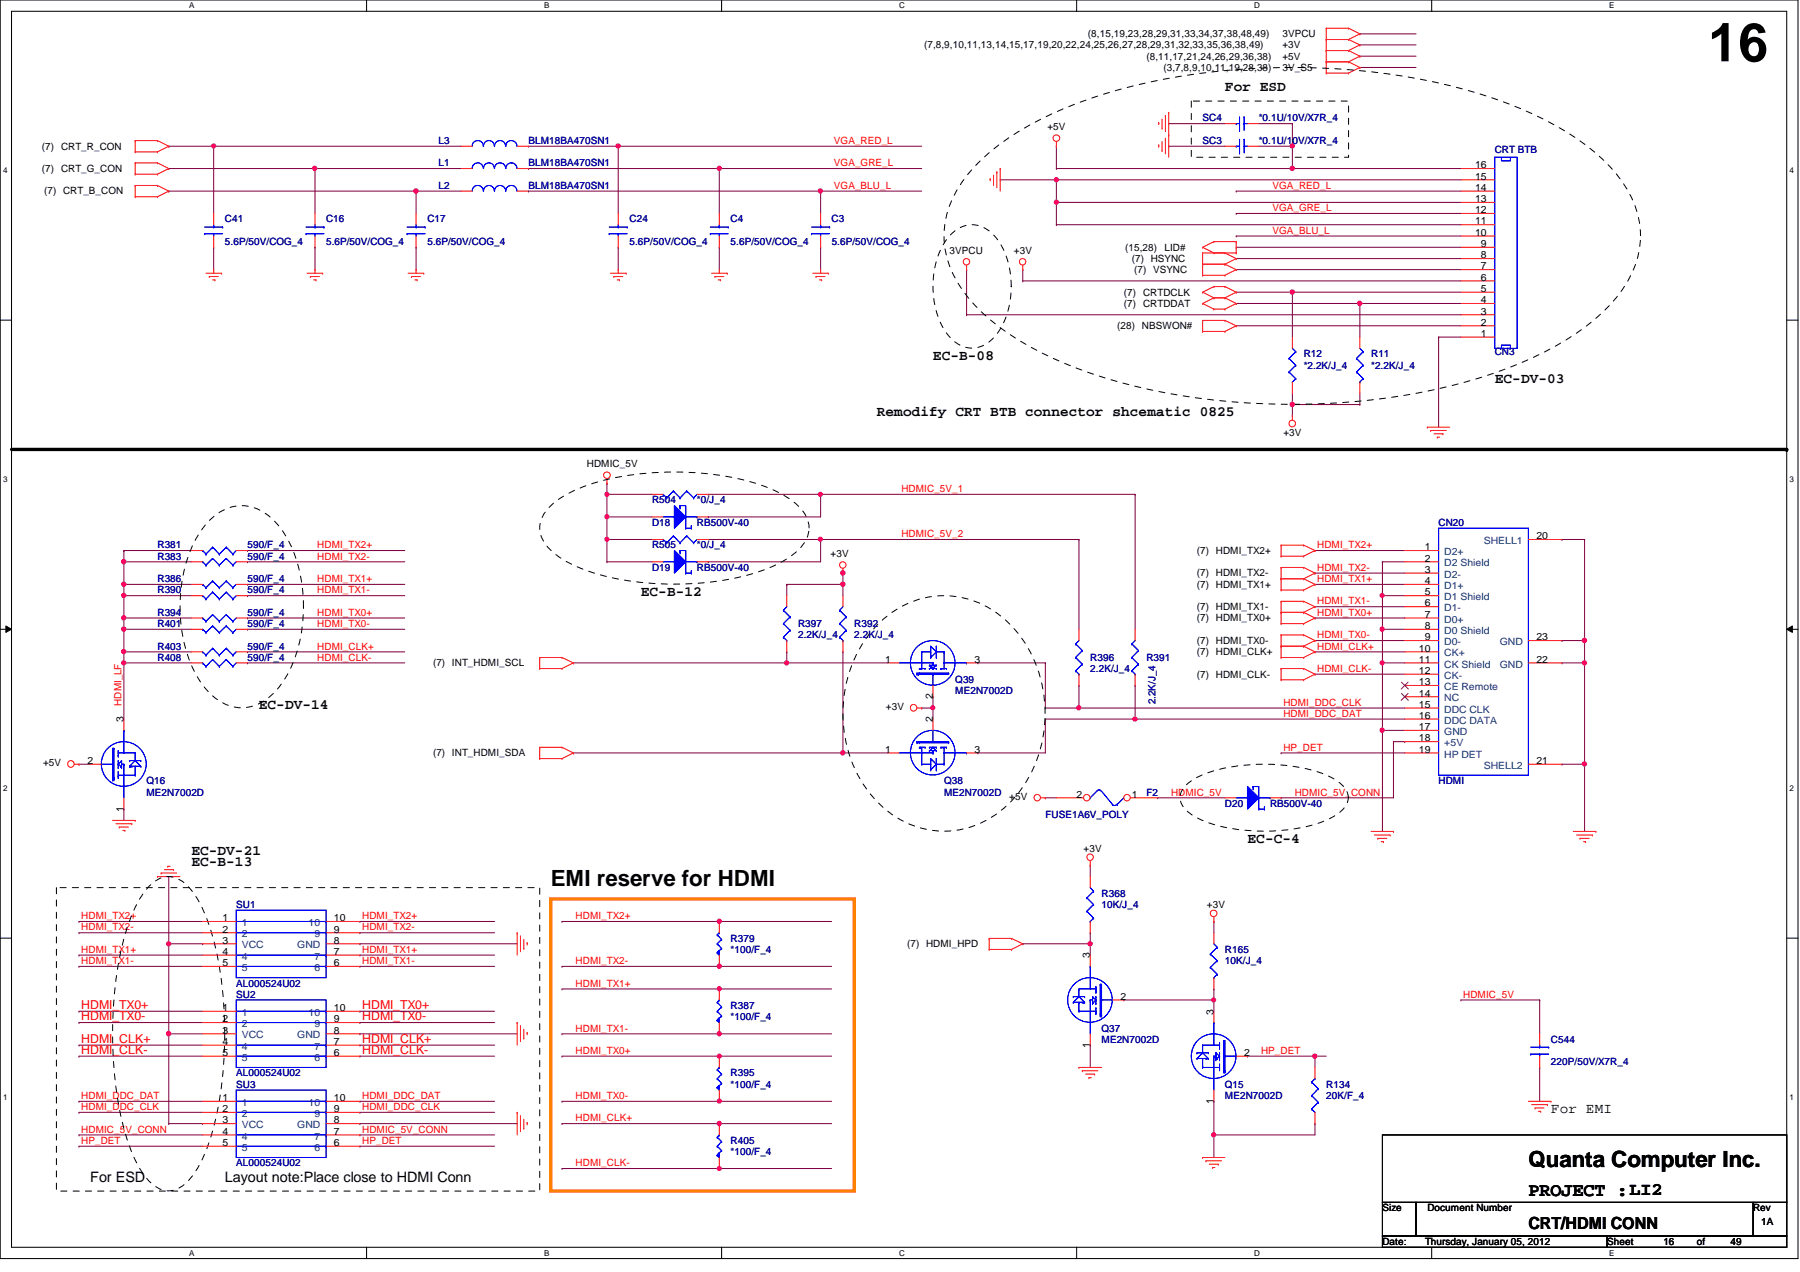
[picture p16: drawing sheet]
<svg xmlns="http://www.w3.org/2000/svg" width="297mm" height="210mm" viewBox="0 0 297 210" stroke-linecap="round" stroke-linejoin="round" font-family="sans-serif">
<defs><g id="words">
<text font-size="8.9" x="281.9" y="10.1">16</text>
<g font-size="3.7">
<text x="90.9" y="146.2">EMI reserve for HDMI</text>
<text x="252.2" y="192.6">Quanta Computer Inc.</text>
</g>
<text font-size="3.1" x="252.2" y="197.3">PROJECT :LI2</text>
<text font-size="2.8" x="252.2" y="202.9">CRT/HDMI CONN</text>
<g font-size="2.4">
<text x="202.1" y="14.9">For ESD</text>
<text x="154" y="59.4">EC-B-08</text>
<text x="246.7" y="63.2">EC-DV-03</text>
<text x="144.7" y="68.7">Remodify CRT BTB connector shcematic 0825</text>
<text x="105.7" y="98.4">EC-B-12</text>
<text x="42.7" y="116.9">EC-DV-14</text>
<text x="31.6" y="141">EC-DV-21</text>
<text x="31.6" y="142.9">EC-B-13</text>
<text x="205.9" y="139.1">EC-C-4</text>
<text x="255.9" y="183.6">For EMI</text>
<text x="14.9" y="195">For ESD</text>
<text x="37.1" y="195">Layout note:Place close to HDMI Conn</text>
</g>
<g font-size="2" fill="#f00">
<text x="13.4" y="166.5">HDMI_TX0+</text>
<text x="59.8" y="166.5">HDMI_TX0+</text>
<text x="13.4" y="168.4">HDMI_TX0-</text>
<text x="13.4" y="172.1">HDMI_CLK+</text>
<text x="13.4" y="173.9">HDMI_CLK-</text>
<text x="59.8" y="168.4">HDMI_TX0-</text>
<text x="59.8" y="172.1">HDMI_CLK+</text>
<text x="59.8" y="173.9">HDMI_CLK-</text>
</g>
<g font-size="1.7">
<text x="152.5" y="8">(7,8,9,10,11,13,14,15,17,19,20,22,24,25,26,27,28,29,31,32,33,35,36,38,49)</text>
<text x="179.5" y="6.1">(8,15,19,23,28,29,31,33,34,37,38,48,49)</text>
<text x="189.2" y="9.8">(8,11,17,21,24,26,29,36,38)</text>
<text x="192" y="11.7">(3,7,8,9,10,11,19,28,38)</text>
<text x="211.6" y="8">+3V</text>
<text x="211.6" y="6.1">3VPCU</text>
<text x="211.6" y="9.8">+5V</text>
<text x="211.6" y="11.7">3V_S5</text>
<text x="172.8" y="21.5">+5V</text>
<text x="6.9" y="24.7">(7) CRT_R_CON</text>
<text x="6.9" y="28.4">(7) CRT_G_CON</text>
<text x="243.4" y="27.8">16</text>
<text x="243.4" y="29.6">15</text>
<text x="7.3" y="32.1">(7) CRT_B_CON</text>
<text x="243.4" y="35.2">12</text>
<text x="243.4" y="33.4">13</text>
<text x="243.4" y="31.5">14</text>
<text x="156.7" y="41.9">3VPCU</text>
<text x="167.3" y="41.9">+3V</text>
<text x="185.7" y="41.4">(15,28)</text>
<text x="192.1" y="41.4">LID#</text>
<text x="243.4" y="38.9">10</text>
<text x="243.4" y="37">11</text>
<text x="244.4" y="40.8">9</text>
<text x="186.8" y="43.2">(7) HSYNC</text>
<text x="187.2" y="45.1">(7) VSYNC</text>
<text x="244.4" y="46.3">6</text>
<text x="244.4" y="44.4">7</text>
<text x="244.4" y="42.6">8</text>
<text x="185.5" y="50.6">(7) CRTDDAT</text>
<text x="185.5" y="48.8">(7) CRTDCLK</text>
<text x="244.4" y="53.7">2</text>
<text x="244.4" y="51.9">3</text>
<text x="244.4" y="50">4</text>
<text x="244.4" y="48.2">5</text>
<text x="184.4" y="54.4">(28) NBSWON#</text>
<text x="244.4" y="55.6">1</text>
<text x="211.8" y="72">+3V</text>
<text x="96.9" y="77.1">HDMIC_5V</text>
<text x="253.5" y="89">20</text>
<text x="137.1" y="92">+3V</text>
<text x="197.5" y="91.4">(7) HDMI_TX2+</text>
<text x="197.5" y="95.1">(7) HDMI_TX2-</text>
<text x="235.1" y="90.8">1</text>
<text x="235.1" y="92.7">2</text>
<text x="235.1" y="94.5">3</text>
<text x="197.5" y="97">(7) HDMI_TX1+</text>
<text x="197.5" y="100.7">(7) HDMI_TX1-</text>
<text x="235.1" y="96.4">4</text>
<text x="235.1" y="98.3">5</text>
<text x="235.1" y="100.1">6</text>
<text x="235.1" y="101.9">7</text>
<text x="197.5" y="102.5">(7) HDMI_TX0+</text>
<text x="197.5" y="106.3">(7) HDMI_TX0-</text>
<text x="234.2" y="107.5">10</text>
<text x="235.1" y="103.8">8</text>
<text x="235.1" y="105.7">9</text>
<text x="253.5" y="105.7">23</text>
<text x="71.5" y="110">(7) INT_HDMI_SCL</text>
<text x="146.1" y="109.3">1</text>
<text x="160.8" y="109.3">3</text>
<text x="197.5" y="108.1">(7) HDMI_CLK+</text>
<text x="197.5" y="111.8">(7) HDMI_CLK-</text>
<text x="234.2" y="109.3">11</text>
<text x="234.2" y="111.2">12</text>
<text x="234.2" y="113.1">13</text>
<text x="253.5" y="109.3">22</text>
<text x="20.4" y="119.2" transform="rotate(-90 20.4 119.2)">3</text>
<text x="146.2" y="117.2">+3V</text>
<text x="153.9" y="119.2" transform="rotate(-90 153.9 119.2)">2</text>
<text x="153.9" y="115.4" transform="rotate(-90 153.9 115.4)">2</text>
<text x="234.2" y="114.9">14</text>
<text x="234.2" y="116.8">15</text>
<text x="234.2" y="118.6">16</text>
<text x="71.5" y="124.8">(7) INT_HDMI_SDA</text>
<text x="146.1" y="124.2">1</text>
<text x="160.8" y="124.2">3</text>
<text x="234.2" y="122.3">18</text>
<text x="234.2" y="124.2">19</text>
<text x="234.2" y="120.5">17</text>
<text x="7.1" y="126.4">+5V</text>
<text x="14.4" y="126.1">2</text>
<text x="177.6" y="131.6">2</text>
<text x="186.8" y="131.6">1</text>
<text x="253.5" y="126.1">21</text>
<text x="20.4" y="133.9" transform="rotate(-90 20.4 133.9)">1</text>
<text x="166.5" y="132">+5V</text>
<text x="178.8" y="140.5">+3V</text>
<text x="199.2" y="149.8">+3V</text>
<text x="36.7" y="152">1</text>
<text x="36.7" y="153.9">2</text>
<text x="36.7" y="155.7">3</text>
<text x="55.1" y="153.9">9</text>
<text x="55.1" y="155.7">8</text>
<text x="55.1" y="152">10</text>
<text x="36.7" y="157.6">4</text>
<text x="36.7" y="159.4">5</text>
<text x="55.1" y="159.4">6</text>
<text x="55.1" y="157.6">7</text>
<text x="149.7" y="156.3">(7) HDMI_HPD</text>
<text x="179.9" y="158.2" transform="rotate(-90 179.9 158.2)">3</text>
<text x="36.7" y="166.8">1</text>
<text x="55.1" y="166.8">10</text>
<text x="184.9" y="165">2</text>
<text x="200.3" y="167.4" transform="rotate(-90 200.3 167.4)">3</text>
<text x="36.7" y="168.7">2</text>
<text x="36.7" y="172.4">4</text>
<text x="36.7" y="170.6">3</text>
<text x="55.1" y="172.4">7</text>
<text x="55.1" y="168.7">9</text>
<text x="55.1" y="170.6">8</text>
<text x="179.9" y="172.9" transform="rotate(-90 179.9 172.9)">1</text>
<text x="36.7" y="174.2">5</text>
<text x="55.1" y="174.2">6</text>
<text x="205.3" y="174.2">2</text>
<text x="36.7" y="181.7">1</text>
<text x="36.7" y="183.5">2</text>
<text x="36.7" y="185.4">3</text>
<text x="55.1" y="183.5">9</text>
<text x="55.1" y="185.4">8</text>
<text x="55.1" y="181.7">10</text>
<text x="200.3" y="182.2" transform="rotate(-90 200.3 182.2)">1</text>
<text x="36.7" y="187.2">4</text>
<text x="36.7" y="189.1">5</text>
<text x="55.1" y="189.1">6</text>
<text x="55.1" y="187.2">7</text>
<text x="228.1" y="199.9">Size</text>
<text x="235.5" y="199.9">Document Number</text>
<text x="289.3" y="199.9">Rev</text>
<text x="290.6" y="202.1">1A</text>
<text x="228.1" y="205.4">Date:</text>
<text x="235.2" y="205.4">Thursday, January 05, 2012</text>
<text x="265.2" y="205.4">Sheet</text>
<text x="274.5" y="205.4">16</text>
<text x="280" y="205.4">of</text>
<text x="285.6" y="205.4">49</text>
</g>
<g font-size="1.7" fill="#000080">
<text x="72.3" y="23.7">L3</text>
<text x="87.2" y="23.7">BLM18BA470SN1</text>
<text x="198.5" y="23.7">SC3</text>
<text x="198.5" y="20">SC4</text>
<text x="207.7" y="23.7">*0.1U/10V/X7R_4</text>
<text x="207.7" y="20">*0.1U/10V/X7R_4</text>
<text x="72.3" y="27.4">L1</text>
<text x="87.2" y="27.4">BLM18BA470SN1</text>
<text x="246.7" y="25.2">CRT BTB</text>
<text x="72.3" y="31.2">L2</text>
<text x="87.2" y="31.2">BLM18BA470SN1</text>
<text x="37.1" y="36.7">C41</text>
<text x="37.1" y="40.4">5.6P/50V/COG_4</text>
<text x="53.8" y="36.7">C16</text>
<text x="53.8" y="40.4">5.6P/50V/COG_4</text>
<text x="70.5" y="36.7">C17</text>
<text x="70.5" y="40.4">5.6P/50V/COG_4</text>
<text x="103.9" y="36.7">C24</text>
<text x="103.9" y="40.4">5.6P/50V/COG_4</text>
<text x="120.6" y="36.7">C4</text>
<text x="120.6" y="40.4">5.6P/50V/COG_4</text>
<text x="137.2" y="36.7">C3</text>
<text x="137.2" y="40.4">5.6P/50V/COG_4</text>
<text x="215.1" y="59">R12</text>
<text x="226.3" y="59">R11</text>
<text x="246.7" y="58.6">CN3</text>
<text x="215.1" y="60.8">*2.2K/J_4</text>
<text x="226.3" y="60.8">*2.2K/J_4</text>
<text x="107.6" y="83.1">R504</text>
<text x="115" y="83.1">*0/J_4</text>
<text x="107.6" y="86.8">D18</text>
<text x="115" y="86.8">RB500V-40</text>
<text x="237.4" y="86.8">CN20</text>
<text x="26" y="90.5">R381</text>
<text x="26" y="92.3">R383</text>
<text x="40.8" y="90.5">590/F_4</text>
<text x="40.8" y="92.3">590/F_4</text>
<text x="107.6" y="94.2">D19</text>
<text x="107.6" y="90.5">R505</text>
<text x="115" y="90.5">*0/J_4</text>
<text x="115" y="94.2">RB500V-40</text>
<text x="26" y="101.6">R394</text>
<text x="26" y="96.1">R386</text>
<text x="26" y="97.9">R390</text>
<text x="40.8" y="101.6">590/F_4</text>
<text x="40.8" y="96.1">590/F_4</text>
<text x="40.8" y="97.9">590/F_4</text>
<text x="26" y="103.5">R401</text>
<text x="26" y="107.2">R403</text>
<text x="40.8" y="103.5">590/F_4</text>
<text x="40.8" y="107.2">590/F_4</text>
<text x="131.7" y="103.5">R397</text>
<text x="131.7" y="105.3">2.2K/J_4</text>
<text x="141" y="103.5">R392</text>
<text x="141" y="105.3">2.2K/J_4</text>
<text x="26" y="109.1">R408</text>
<text x="40.8" y="109.1">590/F_4</text>
<text x="157.6" y="112.7">Q39</text>
<text x="179.9" y="109.1">R396</text>
<text x="179.9" y="110.9">2.2K/J_4</text>
<text x="189.2" y="109.1">R391</text>
<text x="157.6" y="114.6">ME2N7002D</text>
<text x="190.7" y="116.2" transform="rotate(-90 190.7 116.2)">2.2K/J_4</text>
<text x="24.2" y="129.4">Q16</text>
<text x="24.2" y="131.3">ME2N7002D</text>
<text x="155.8" y="129.4">Q38</text>
<text x="155.8" y="131.3">ME2N7002D</text>
<text x="189.2" y="131.3">F2</text>
<text x="237.4" y="129.4">HDMI</text>
<text x="172.5" y="135">FUSE1A6V_POLY</text>
<text x="202.1" y="133.1">D20</text>
<text x="209.6" y="133.1">RB500V-40</text>
<text x="39" y="149.8">SU1</text>
<text x="181.8" y="148">R368</text>
<text x="181.8" y="149.8">10K/J_4</text>
<text x="120.6" y="155.4">R379</text>
<text x="120.6" y="157.2">*100/F_4</text>
<text x="202.1" y="157.2">R165</text>
<text x="202.1" y="159.1">10K/J_4</text>
<text x="39" y="164.7">SU2</text>
<text x="39" y="162.8">AL000524U02</text>
<text x="120.6" y="166.5">R387</text>
<text x="120.6" y="168.4">*100/F_4</text>
<text x="181.8" y="170.2">Q37</text>
<text x="181.8" y="172.1">ME2N7002D</text>
<text x="255.9" y="172.1">C544</text>
<text x="39" y="179.5">SU3</text>
<text x="39" y="177.6">AL000524U02</text>
<text x="120.6" y="177.6">R395</text>
<text x="120.6" y="179.5">*100/F_4</text>
<text x="202.1" y="179.5">Q15</text>
<text x="218.9" y="179.5">R134</text>
<text x="255.9" y="175.8">220P/50V/X7R_4</text>
<text x="202.1" y="181.4">ME2N7002D</text>
<text x="218.9" y="181.4">20K/F_4</text>
<text x="120.6" y="188.8">R405</text>
<text x="120.6" y="190.6">*100/F_4</text>
<text x="39" y="192.5">AL000524U02</text>
</g>
<g font-size="1.7" fill="#f00">
<text x="137.6" y="23.7">VGA_RED_L</text>
<text x="137.6" y="27.4">VGA_GRE_L</text>
<text x="137.6" y="31.2">VGA_BLU_L</text>
<text x="210" y="34.8">VGA_GRE_L</text>
<text x="210" y="31.2">VGA_RED_L</text>
<text x="210" y="38.6">VGA_BLU_L</text>
<text x="148.8" y="81.2">HDMIC_5V_1</text>
<text x="148.8" y="88.6">HDMIC_5V_2</text>
<text x="52.4" y="92.3">HDMI_TX2-</text>
<text x="52.4" y="90.5">HDMI_TX2+</text>
<text x="217.4" y="90.5">HDMI_TX2+</text>
<text x="217.4" y="94.2">HDMI_TX2-</text>
<text x="52.4" y="101.6">HDMI_TX0+</text>
<text x="52.4" y="97.9">HDMI_TX1-</text>
<text x="52.4" y="96.1">HDMI_TX1+</text>
<text x="217.4" y="96.1">HDMI_TX1+</text>
<text x="217.4" y="99.7">HDMI_TX1-</text>
<text x="217.4" y="101.6">HDMI_TX0+</text>
<text x="52.4" y="103.5">HDMI_TX0-</text>
<text x="52.4" y="107.2">HDMI_CLK+</text>
<text x="217.4" y="105.3">HDMI_TX0-</text>
<text x="217.4" y="107.2">HDMI_CLK+</text>
<text x="52.4" y="109">HDMI_CLK-</text>
<text x="217.4" y="110.9">HDMI_CLK-</text>
<text x="20.1" y="116.5" transform="rotate(-90 20.1 116.5)">HDMI_LF</text>
<text x="211.8" y="116.5">HDMI_DDC_CLK</text>
<text x="211.8" y="118.3">HDMI_DDC_DAT</text>
<text x="211.8" y="123.9">HP_DET</text>
<text x="193.2" y="131.3">HDMIC_5V</text>
<text x="213.7" y="131.3">HDMIC_5V_CONN</text>
<text x="13.4" y="151.7">HDMI_TX2+</text>
<text x="13.4" y="153.5">HDMI_TX2-</text>
<text x="59.8" y="153.5">HDMI_TX2-</text>
<text x="59.8" y="151.7">HDMI_TX2+</text>
<text x="95" y="151.7">HDMI_TX2+</text>
<text x="13.4" y="157.2">HDMI_TX1+</text>
<text x="13.4" y="159.1">HDMI_TX1-</text>
<text x="59.8" y="159.1">HDMI_TX1-</text>
<text x="59.8" y="157.2">HDMI_TX1+</text>
<text x="95" y="159.1">HDMI_TX2-</text>
<text x="95" y="162.8">HDMI_TX1+</text>
<text x="241.5" y="164.6">HDMIC_5V</text>
<text x="95" y="170.2">HDMI_TX1-</text>
<text x="95" y="173.9">HDMI_TX0+</text>
<text x="208.1" y="173.9">HP_DET</text>
<text x="13.4" y="183.2">HDMI_DDC_CLK</text>
<text x="13.4" y="181.4">HDMI_DDC_DAT</text>
<text x="59.8" y="181.4">HDMI_DDC_DAT</text>
<text x="59.8" y="183.2">HDMI_DDC_CLK</text>
<text x="95" y="185">HDMI_CLK+</text>
<text x="95" y="181.4">HDMI_TX0-</text>
<text x="13.4" y="186.9">HDMIC_5V_CONN</text>
<text x="13.4" y="188.8">HP_DET</text>
<text x="59.8" y="188.8">HP_DET</text>
<text x="59.8" y="186.9">HDMIC_5V_CONN</text>
<text x="95" y="192.4">HDMI_CLK-</text>
</g>
<g font-size="1.7" fill="#004080">
<text x="244.9" y="89.8">SHELL1</text>
<text x="238.3" y="91.6">D2+</text>
<text x="238.3" y="93.5">D2 Shield</text>
<text x="238.3" y="95.3">D2-</text>
<text x="238.3" y="97.2">D1+</text>
<text x="238.3" y="99.1">D1 Shield</text>
<text x="238.3" y="100.9">D1-</text>
<text x="238.3" y="102.7">D0+</text>
<text x="238.3" y="104.6">D0 Shield</text>
<text x="238.3" y="106.5">D0-</text>
<text x="247.5" y="106.5">GND</text>
<text x="238.3" y="108.3">CK+</text>
<text x="238.3" y="110.2">CK Shield</text>
<text x="238.3" y="112">CK-</text>
<text x="238.3" y="113.9">CE Remote</text>
<text x="247.5" y="110.2">GND</text>
<text x="238.3" y="115.7">NC</text>
<text x="238.3" y="117.6">DDC CLK</text>
<text x="238.3" y="119.4">DDC DATA</text>
<text x="238.3" y="121.3">GND</text>
<text x="238.3" y="123.1">+5V</text>
<text x="238.3" y="125">HP DET</text>
<text x="244.9" y="126.9">SHELL2</text>
<text x="39.9" y="152.8">1</text>
<text x="39.9" y="154.7">2</text>
<text x="50.9" y="152.8">10</text>
<text x="51.9" y="154.7">9</text>
<text x="39.9" y="156.5">VCC</text>
<text x="39.9" y="158.4">4</text>
<text x="39.9" y="160.2">5</text>
<text x="49.1" y="156.5">GND</text>
<text x="51.9" y="160.2">6</text>
<text x="51.9" y="158.4">7</text>
<text x="39.9" y="167.6">1</text>
<text x="50.9" y="167.6">10</text>
<text x="39.9" y="169.5">2</text>
<text x="39.9" y="171.4">VCC</text>
<text x="39.9" y="173.2">4</text>
<text x="49.1" y="171.4">GND</text>
<text x="51.9" y="173.2">7</text>
<text x="51.9" y="169.5">9</text>
<text x="39.9" y="175">5</text>
<text x="51.9" y="175">6</text>
<text x="39.9" y="182.5">1</text>
<text x="39.9" y="184.3">2</text>
<text x="50.9" y="182.5">10</text>
<text x="51.9" y="184.3">9</text>
<text x="39.9" y="186.2">VCC</text>
<text x="39.9" y="188">4</text>
<text x="39.9" y="189.9">5</text>
<text x="49.1" y="186.2">GND</text>
<text x="51.9" y="189.9">6</text>
<text x="51.9" y="188">7</text>
</g>
<g font-size="1.3">
<text x="31.2" y="1.4">A</text>
<text x="89.8" y="1.4">B</text>
<text x="148.4" y="1.4">C</text>
<text x="207" y="1.4">D</text>
<text x="265.6" y="1.4">E</text>
<text x=".5" y="28.5">4</text>
<text x="295.3" y="28.5">4</text>
<text x=".5" y="79.5">3</text>
<text x="295.3" y="79.5">3</text>
<text x=".5" y="130.5">2</text>
<text x="295.3" y="130.5">2</text>
<text x=".5" y="181.5">1</text>
<text x="295.3" y="181.5">1</text>
<text x="31.2" y="207.2">A</text>
<text x="89.8" y="207.2">B</text>
<text x="148.4" y="207.2">C</text>
<text x="207" y="207.2">D</text>
<text x="265.6" y="207.2">E</text>
</g>
</g></defs>
<path d="M0 0h296.7v207.7h-296.7zM1.9 1.9h292.9v203.9h-292.9z" fill="none" stroke="#000" stroke-width=".17"/>
<g fill="#fff">
<path d="M31.2 .2h.8v1.5h-.8z"/>
<path d="M31.2 206h.8v1.5h-.8z"/>
</g>
<path d="M60.5 0v1.9M60.5 205.8v1.9" fill="none" stroke="#000" stroke-width=".17"/>
<g fill="#fff">
<path d="M89.8 .2h.8v1.5h-.8z"/>
<path d="M89.8 206h.8v1.5h-.8z"/>
</g>
<path d="M119.1 0v1.9M119.1 205.8v1.9" fill="none" stroke="#000" stroke-width=".17"/>
<g fill="#fff">
<path d="M148.4 .2h.9v1.5h-.9z"/>
<path d="M148.4 206h.9v1.5h-.9z"/>
</g>
<path d="M177.7 0v1.9M177.7 205.8v1.9" fill="none" stroke="#000" stroke-width=".17"/>
<g fill="#fff">
<path d="M207 .2h.9v1.5h-.9z"/>
<path d="M207 206h.9v1.5h-.9z"/>
</g>
<path d="M236.3 0v1.9M236.3 205.8v1.9" fill="none" stroke="#000" stroke-width=".17"/>
<g fill="#fff">
<path d="M265.6 .2h.8v1.5h-.8z"/>
<path d="M265.6 206h.8v1.5h-.8z"/>
<path d="M.5 27.3h.7v1.5h-.7z"/>
<path d="M295.3 27.3h.7v1.5h-.7z"/>
<path d="M.5 78.3h.7v1.5h-.7z"/>
<path d="M295.3 78.3h.7v1.5h-.7z"/>
</g>
<path d="M0 52.8h1.9M294.8 52.8h1.9" fill="none" stroke="#000" stroke-width=".17"/>
<g fill="#fff">
<path d="M.5 129.3h.7v1.5h-.7z"/>
<path d="M295.3 129.3h.7v1.5h-.7z"/>
</g>
<path d="M0 103.8h1.9M1 103.3l.9 .5-.9 .6zM294.8 103.8l1-.5v1.1zM294.8 103.8h1.9" fill="none" stroke="#000" stroke-width=".17"/>
<path d="M1 103.3l.9 .5-.9 .6zM294.8 103.8l1-.5v1.1z" fill="#000"/>
<g fill="#fff">
<path d="M.5 180.3h.7v1.5h-.7z"/>
<path d="M295.3 180.3h.7v1.5h-.7z"/>
</g>
<path d="M0 154.8h1.9M294.8 154.8h1.9" fill="none" stroke="#000" stroke-width=".17"/>
<path d="M204 40.8h37.1M204 40.8h.1M224.4 50.1h.1M224.4 50.1h16.7" fill="none" stroke="#800040" stroke-width=".17"/>
<circle cx="224.4" cy="50.1" r=".37" fill="#f0f"/>
<circle cx="224.4" cy="50.1" r=".37" fill="none" stroke="#f0f" stroke-width=".17"/>
<g fill="none" stroke="#800040" stroke-width=".17">
<path d="M174.3 37.1h66.8M174.3 33.4h66.8M174.3 37.1h.1M174.3 33.4h.1M204 38.9h37.1M204 35.2h37.1M204 31.5h37.1M204 38.9h.1M204 35.2h.1M204 31.5h.1M204 42.7h37.1M204 44.5h37.1"/>
<path d="M204 42.7h.1M204 44.5h.1"/>
</g>
<circle cx="174.3" cy="33.4" r=".34" fill="#f0f"/>
<circle cx="174.3" cy="33.4" r=".34" fill="none" stroke="#f0f" stroke-width=".17"/>
<path d="M174.3 29.7h66.8M174.3 29.7h.1" fill="none" stroke="#800040" stroke-width=".17"/>
<circle cx="174.3" cy="29.6" r=".35" fill="#f0f"/>
<circle cx="174.3" cy="29.6" r=".35" fill="none" stroke="#f0f" stroke-width=".17"/>
<g fill="none" stroke="#800040" stroke-width=".17">
<path d="M27.9 27.8h.1M27.9 27.8h24.1M52 27.8h.1M52 27.8v7.4M68.7 31.5h.1M68.7 31.5h7.4M87.2 24.1h.1M87.2 24.1h64.9M102 24.1h.1M165.1 29.7h9.2M165.1 29.7h.1M174.3 29.7h.1"/>
<path d="M174.3 33.4h.1M174.3 24.1h.1M174.3 24.1v3.7M174.3 29.7v7.4M35.3 40.8h.1M35.3 40.8v3.7M52 40.8h.1M52 40.8v3.7M159.5 51.9h81.6M159.5 44.5h.1M159.5 51.9h.1M159.5 44.5v7.4"/>
<path d="M168.8 46.4h72.3M168.8 44.5h.1M168.8 46.4h.1M168.8 44.5v1.9"/>
</g>
<circle cx="68.6" cy="31.5" r=".37" fill="#f0f"/>
<circle cx="68.6" cy="31.5" r=".37" fill="none" stroke="#f0f" stroke-width=".17"/>
<path d="M35.3 24.1h.1M35.3 24.1h40.8" fill="none" stroke="#800040" stroke-width=".17"/>
<circle cx="35.3" cy="24.1" r=".34" fill="#f0f"/>
<circle cx="35.3" cy="24.1" r=".34" fill="none" stroke="#f0f" stroke-width=".17"/>
<path d="M52 27.8h.1M52 27.8h24.1" fill="none" stroke="#800040" stroke-width=".17"/>
<circle cx="51.9" cy="27.8" r=".35" fill="#f0f"/>
<circle cx="51.9" cy="27.8" r=".35" fill="none" stroke="#f0f" stroke-width=".17"/>
<path d="M118.7 27.8h.1M118.7 27.8v7.4M135.4 31.5h.1M135.4 31.5v3.7M135.4 40.8h.1M135.4 40.8v3.7" fill="none" stroke="#800040" stroke-width=".17"/>
<circle cx="135.4" cy="31.5" r=".35" fill="#f0f"/>
<circle cx="135.4" cy="31.5" r=".35" fill="none" stroke="#f0f" stroke-width=".17"/>
<path d="M102 24.1h.1M102 24.1v11.1" fill="none" stroke="#800040" stroke-width=".17"/>
<circle cx="102" cy="24.1" r=".36" fill="#f0f"/>
<circle cx="102" cy="24.1" r=".36" fill="none" stroke="#f0f" stroke-width=".17"/>
<g fill="none" stroke="#800040" stroke-width=".17">
<path d="M68.7 31.5h.1M68.7 31.5v3.7M87.2 31.5h.1M87.2 27.8h.1M87.2 31.5h48.2M87.2 27.8h64.9M118.7 27.8h.1M68.7 40.8h.1M68.7 40.8v3.7M102 40.8h.1M102 40.8v3.7M118.7 40.8h.1"/>
<path d="M118.7 40.8v3.7"/>
</g>
<circle cx="118.7" cy="27.8" r=".35" fill="#f0f"/>
<circle cx="118.7" cy="27.8" r=".35" fill="none" stroke="#f0f" stroke-width=".17"/>
<path d="M27.9 31.5h.1M27.9 24.1h.1M27.9 24.1h7.4M27.9 31.5h40.8M35.3 24.1h.1M35.3 24.1v11.1M135.4 31.5h16.7M135.4 31.5h.1M213.3 27.8h.1M213.3 27.8h27.8" fill="none" stroke="#800040" stroke-width=".17"/>
<circle cx="213.2" cy="27.8" r=".37" fill="#f0f"/>
<circle cx="213.2" cy="27.8" r=".37" fill="none" stroke="#f0f" stroke-width=".17"/>
<path d="M213.3 66.8h11.1M213.3 66.8h.1M213.3 68.6h.1M213.3 64.9v3.7" fill="none" stroke="#800040" stroke-width=".17"/>
<circle cx="213.2" cy="66.7" r=".37" fill="#f0f"/>
<circle cx="213.2" cy="66.7" r=".37" fill="none" stroke="#f0f" stroke-width=".17"/>
<path d="M204 48.2h37.1M204 48.2h.1M213.3 48.2h.1M213.3 48.2v7.4M224.4 66.8h.1M224.4 64.9v1.9" fill="none" stroke="#800040" stroke-width=".17"/>
<circle cx="213.2" cy="48.2" r=".37" fill="#f0f"/>
<circle cx="213.2" cy="48.2" r=".37" fill="none" stroke="#f0f" stroke-width=".17"/>
<path d="M224.4 9.3h.1M224.4 7.4h.1M224.4 5.6h.1M224.4 9.3h9.3M224.4 7.4h9.3M224.4 5.6h9.3M204 50.1h20.4M204 50.1h.1M224.4 50.1h.1M224.4 50.1v5.5M228.1 120.5h.1M228.1 120.5v16.7" fill="none" stroke="#800040" stroke-width=".17"/>
<circle cx="228.1" cy="120.5" r=".35" fill="#f0f"/>
<circle cx="228.1" cy="120.5" r=".35" fill="none" stroke="#f0f" stroke-width=".17"/>
<path d="M228.1 98.3h.1M228.1 98.3v5.5" fill="none" stroke="#800040" stroke-width=".17"/>
<circle cx="228.1" cy="98.3" r=".34" fill="#f0f"/>
<circle cx="228.1" cy="98.3" r=".34" fill="none" stroke="#f0f" stroke-width=".17"/>
<path d="M228.1 92.7h.1M228.1 98.3h.1M228.1 92.7v5.6M228.1 98.3h3.7M228.1 109.4h.1M228.1 103.8h.1M228.1 103.8v5.6M228.1 109.4h3.7M228.1 103.8h3.7" fill="none" stroke="#800040" stroke-width=".17"/>
<circle cx="228.1" cy="103.8" r=".35" fill="#f0f"/>
<circle cx="228.1" cy="103.8" r=".35" fill="none" stroke="#f0f" stroke-width=".17"/>
<path d="M228.1 92.7h.1M228.1 92.7h3.7M228.1 109.4h.1M228.1 109.4v11.1M228.1 120.5h.1M228.1 120.5h3.7" fill="none" stroke="#800040" stroke-width=".17"/>
<circle cx="228.1" cy="109.4" r=".34" fill="#f0f"/>
<circle cx="228.1" cy="109.4" r=".34" fill="none" stroke="#f0f" stroke-width=".17"/>
<g fill="none" stroke="#800040" stroke-width=".17">
<path d="M217 90.8h.1M217 94.6h.1M217 96.4h.1M217 90.8h14.8M217 94.6h14.8M217 96.4h14.8M152.1 116.8h1.9M152.1 116.8h.1M178.1 116.8h53.7M178.1 116.8h.1M187.3 118.7h44.5M187.3 118.7h.1"/>
<path d="M217 100.1h.1M217 102h.1M217 105.7h.1M217 107.6h.1M217 111.3h.1M217 100.1h14.8M217 102h14.8M217 105.7h14.8M217 107.6h14.8M217 111.3h14.8M211.4 124.2h20.4M211.4 131.7h18.6"/>
<path d="M211.4 124.2h.1M211.4 131.7h.1"/>
</g>
<circle cx="153.9" cy="116.8" r=".34" fill="#f0f"/>
<circle cx="153.9" cy="116.8" r=".34" fill="none" stroke="#f0f" stroke-width=".17"/>
<path d="M154 115h.1M154 115v1.8M178.1 113.1h.1M178.1 113.1v3.7M172.5 131.7h.1M172.5 131.7h1.8" fill="none" stroke="#800040" stroke-width=".17"/>
<circle cx="178" cy="116.8" r=".36" fill="#f0f"/>
<circle cx="178" cy="116.8" r=".36" fill="none" stroke="#f0f" stroke-width=".17"/>
<path d="M187.3 113.1h.1M187.3 113.1v5.6" fill="none" stroke="#800040" stroke-width=".17"/>
<circle cx="187.3" cy="118.7" r=".36" fill="#f0f"/>
<circle cx="187.3" cy="118.7" r=".36" fill="none" stroke="#f0f" stroke-width=".17"/>
<g fill="none" stroke="#800040" stroke-width=".17">
<path d="M129.8 96.4h.1M129.8 96.4v1.9M139.1 96.4h.1M139.1 96.4v1.9M139.1 107.6h.1M139.1 107.6v16.6M154 116.8h.1M154 116.8v1.9M161.4 109.4h11.1M161.4 109.4h.1M172.5 118.7h14.8M172.5 116.8h.1"/>
<path d="M172.5 118.7h.1M172.5 109.4h.1M172.5 109.4v7.4M172.5 118.7v5.5h-11.1M172.5 116.8h5.6M161.4 124.2h.1"/>
</g>
<circle cx="139.1" cy="124.2" r=".37" fill="#f0f"/>
<circle cx="139.1" cy="124.2" r=".37" fill="none" stroke="#f0f" stroke-width=".17"/>
<path d="M129.8 96.4h9.3M129.8 96.4h.1M129.8 109.4h16.7M129.8 109.4h.1M94.6 124.2h51.9M94.6 124.2h.1M139.1 124.2h.1" fill="none" stroke="#800040" stroke-width=".17"/>
<circle cx="139.1" cy="96.4" r=".37" fill="#f0f"/>
<circle cx="139.1" cy="96.4" r=".37" fill="none" stroke="#f0f" stroke-width=".17"/>
<g fill="none" stroke="#800040" stroke-width=".17">
<path d="M179.9 142.8h.1M179.9 155.7h.1M179.9 142.8v1.9M179.9 155.7v1.9M200.3 152.1h.1M200.3 152.1v1.8M179.9 172.5h.1M179.9 172.5v3.6M185.5 165h14.8M185.5 165h.1M205.9 174.3h11.1M205.9 174.3h.1"/>
<path d="M241.1 165h13M241.1 165h.1M254.1 165h.1M254.1 165v5.6M200.3 187.3h.1M200.3 187.3v3.7M217 185.4h.1M217 185.4v1.9"/>
</g>
<circle cx="200.3" cy="187.3" r=".35" fill="#f0f"/>
<circle cx="200.3" cy="187.3" r=".35" fill="none" stroke="#f0f" stroke-width=".17"/>
<path d="M200.3 163.2h.1M200.3 163.2v1.8" fill="none" stroke="#800040" stroke-width=".17"/>
<circle cx="200.3" cy="165" r=".34" fill="#f0f"/>
<circle cx="200.3" cy="165" r=".34" fill="none" stroke="#f0f" stroke-width=".17"/>
<path d="M217 174.3h.1M217 174.3h1.9" fill="none" stroke="#800040" stroke-width=".17"/>
<circle cx="217" cy="174.3" r=".36" fill="#f0f"/>
<circle cx="217" cy="174.3" r=".36" fill="none" stroke="#f0f" stroke-width=".17"/>
<path d="M168.8 155.7h11.1M168.8 155.7h.1" fill="none" stroke="#800040" stroke-width=".17"/>
<circle cx="179.9" cy="155.7" r=".36" fill="#f0f"/>
<circle cx="179.9" cy="155.7" r=".36" fill="none" stroke="#f0f" stroke-width=".17"/>
<g fill="none" stroke="#800040" stroke-width=".17">
<path d="M179.9 153.9h.1M179.9 153.9v1.8M118.7 174.3h18.5M118.7 174.3h.1M200.3 165h.1M200.3 165v1.9M217 174.3h.1M217 174.3v1.8M254.1 176.1h.1M254.1 176.1v5.6M200.3 187.3h16.7M200.3 187.3h.1"/>
<path d="M200.3 181.7h.1M200.3 181.7v5.6"/>
</g>
<circle cx="118.7" cy="174.3" r=".34" fill="#f0f"/>
<circle cx="118.7" cy="174.3" r=".34" fill="none" stroke="#f0f" stroke-width=".17"/>
<path d="M118.7 163.2h18.5M118.7 163.2h.1" fill="none" stroke="#800040" stroke-width=".17"/>
<circle cx="118.7" cy="163.1" r=".34" fill="#f0f"/>
<circle cx="118.7" cy="163.1" r=".34" fill="none" stroke="#f0f" stroke-width=".17"/>
<path d="M118.7 152.1h18.5M118.7 152.1h.1" fill="none" stroke="#800040" stroke-width=".17"/>
<circle cx="118.7" cy="152" r=".35" fill="#f0f"/>
<circle cx="118.7" cy="152" r=".35" fill="none" stroke="#f0f" stroke-width=".17"/>
<path d="M118.7 192.8h18.5M118.7 192.8h.1" fill="none" stroke="#800040" stroke-width=".17"/>
<circle cx="118.7" cy="192.8" r=".34" fill="#f0f"/>
<circle cx="118.7" cy="192.8" r=".34" fill="none" stroke="#f0f" stroke-width=".17"/>
<path d="M118.7 185.4h18.5M118.7 185.4h.1" fill="none" stroke="#800040" stroke-width=".17"/>
<circle cx="118.7" cy="185.4" r=".35" fill="#f0f"/>
<circle cx="118.7" cy="185.4" r=".35" fill="none" stroke="#f0f" stroke-width=".17"/>
<path d="M118.7 170.6h18.5M118.7 170.6h.1" fill="none" stroke="#800040" stroke-width=".17"/>
<circle cx="118.7" cy="170.6" r=".35" fill="#f0f"/>
<circle cx="118.7" cy="170.6" r=".35" fill="none" stroke="#f0f" stroke-width=".17"/>
<path d="M118.7 181.7h18.5M118.7 181.7h.1" fill="none" stroke="#800040" stroke-width=".17"/>
<circle cx="118.7" cy="181.7" r=".34" fill="#f0f"/>
<circle cx="118.7" cy="181.7" r=".34" fill="none" stroke="#f0f" stroke-width=".17"/>
<path d="M118.7 159.5h18.5M118.7 159.5h.1" fill="none" stroke="#800040" stroke-width=".17"/>
<circle cx="118.7" cy="159.4" r=".35" fill="#f0f"/>
<circle cx="118.7" cy="159.4" r=".35" fill="none" stroke="#f0f" stroke-width=".17"/>
<g fill="none" stroke="#800040" stroke-width=".17">
<path d="M20.4 98.3h11.2M20.4 98.3h.1M40.8 92.7h.1M40.8 90.8h.1M40.8 98.3h.1M40.8 96.4h.1M40.8 92.7h26M40.8 90.8h26M40.8 98.3h26M40.8 96.4h26M40.8 103.8h.1M40.8 102h.1"/>
<path d="M40.8 103.8h26M40.8 102h26M13 152.1h20.4M13 159.5h20.4M13 157.6h20.4M13 153.9h20.4M13 157.6h.1M13 152.1h.1M13 153.9h.1M13 159.5h.1M59.4 155.7h25.9M59.4 159.5h.1"/>
<path d="M59.4 157.6h.1M59.4 153.9h.1M59.4 155.7h.1M59.4 152.1h.1M59.4 152.1h22.2M59.4 159.5h22.2M59.4 157.6h22.2M59.4 153.9h22.2M92.7 152.1h.1M92.7 159.5h.1M92.7 152.1h26M92.7 159.5h26"/>
<path d="M13 174.3h20.4M13 166.9h20.4M13 168.7h20.4M13 172.5h20.4M13 166.9h.1M13 168.7h.1M13 172.5h.1M13 174.3h.1M59.4 170.6h25.9M59.4 170.6h.1M59.4 168.7h.1M59.4 172.5h.1"/>
<path d="M59.4 174.3h.1M59.4 166.9h.1M59.4 174.3h22.2M59.4 166.9h22.2M59.4 168.7h22.2M59.4 172.5h22.2M92.7 170.6h.1M92.7 163.2h.1M92.7 174.3h.1M92.7 170.6h26M92.7 163.2h26M92.7 174.3h26"/>
<path d="M13 181.7h20.4M13 187.3h20.4M13 183.6h20.4M13 189.1h20.4M13 187.3h.1M13 183.6h.1M13 181.7h.1M13 189.1h.1M59.4 185.4h25.9M59.4 185.4h.1M59.4 181.7h.1M59.4 189.1h.1"/>
<path d="M59.4 187.3h.1M59.4 183.6h.1M59.4 181.7h22.2M59.4 187.3h22.2M59.4 183.6h22.2M59.4 189.1h22.2M92.7 192.8h.1M92.7 185.4h.1M92.7 181.7h.1M92.7 192.8h26M92.7 185.4h26M92.7 181.7h26"/>
</g>
<circle cx="20.4" cy="98.3" r=".36" fill="#f0f"/>
<circle cx="20.4" cy="98.3" r=".36" fill="none" stroke="#f0f" stroke-width=".17"/>
<path d="M20.4 96.4h.1M20.4 96.4v1.9M20.4 107.6h11.2M20.4 107.6h.1" fill="none" stroke="#800040" stroke-width=".17"/>
<circle cx="20.4" cy="107.5" r=".36" fill="#f0f"/>
<circle cx="20.4" cy="107.5" r=".36" fill="none" stroke="#f0f" stroke-width=".17"/>
<path d="M20.4 109.4h11.2M20.4 109.4h.1" fill="none" stroke="#800040" stroke-width=".17"/>
<circle cx="20.4" cy="109.4" r=".36" fill="#f0f"/>
<circle cx="20.4" cy="109.4" r=".36" fill="none" stroke="#f0f" stroke-width=".17"/>
<path d="M20.4 90.8h11.2M20.4 90.8h.1M20.4 102h11.2M20.4 103.8h.1M20.4 107.6h.1M20.4 102h.1M20.4 103.8v5.6" fill="none" stroke="#800040" stroke-width=".17"/>
<circle cx="20.4" cy="102" r=".37" fill="#f0f"/>
<circle cx="20.4" cy="102" r=".37" fill="none" stroke="#f0f" stroke-width=".17"/>
<path d="M20.4 92.7h11.2M20.4 98.3h.1M20.4 92.7h.1M20.4 98.3v3.7" fill="none" stroke="#800040" stroke-width=".17"/>
<circle cx="20.4" cy="92.7" r=".37" fill="#f0f"/>
<circle cx="20.4" cy="92.7" r=".37" fill="none" stroke="#f0f" stroke-width=".17"/>
<path d="M20.4 90.8h.1M20.4 90.8v1.9M20.4 103.8h11.2M20.4 103.8h.1M20.4 133.5h.1M20.4 133.5v1.9" fill="none" stroke="#800040" stroke-width=".17"/>
<circle cx="20.4" cy="103.8" r=".37" fill="#f0f"/>
<circle cx="20.4" cy="103.8" r=".37" fill="none" stroke="#f0f" stroke-width=".17"/>
<path d="M20.4 96.4h11.2M20.4 96.4h.1M20.4 102h.1M20.4 102v1.8" fill="none" stroke="#800040" stroke-width=".17"/>
<circle cx="20.4" cy="96.4" r=".37" fill="#f0f"/>
<circle cx="20.4" cy="96.4" r=".37" fill="none" stroke="#f0f" stroke-width=".17"/>
<g fill="none" stroke="#800040" stroke-width=".17">
<path d="M20.4 92.7h.1M20.4 92.7v3.7M257.8 89h3.7M257.8 89h.1M20.4 109.4h.1M20.4 109.4v9.3M40.8 109.4h.1M40.8 107.6h.1M40.8 109.4h26M40.8 107.6h26M13 126.1h.1M13 126.1h1.9"/>
<path d="M257.8 126.1h3.7M257.8 126.1h.1"/>
</g>
<circle cx="261.5" cy="126.1" r=".36" fill="#f0f"/>
<circle cx="261.5" cy="126.1" r=".36" fill="none" stroke="#f0f" stroke-width=".17"/>
<path d="M261.5 109.4h.1M261.5 109.4v27.8M261.5 126.1h.1" fill="none" stroke="#800040" stroke-width=".17"/>
<circle cx="261.5" cy="109.4" r=".36" fill="#f0f"/>
<circle cx="261.5" cy="109.4" r=".36" fill="none" stroke="#f0f" stroke-width=".17"/>
<path d="M261.5 89h.1M261.5 89v20.4h-3.7M257.8 105.7h3.7M257.8 105.7h.1M257.8 109.4h.1M261.5 105.7h.1" fill="none" stroke="#800040" stroke-width=".17"/>
<circle cx="261.5" cy="105.7" r=".37" fill="#f0f"/>
<circle cx="261.5" cy="105.7" r=".37" fill="none" stroke="#f0f" stroke-width=".17"/>
<path d="M207.7 20.4h5.6M213.3 20.4h.1M213.3 24.1h.1M213.3 20.4v3.7" fill="none" stroke="#800040" stroke-width=".17"/>
<circle cx="213.3" cy="24.1" r=".36" fill="#f0f"/>
<circle cx="213.3" cy="24.1" r=".36" fill="none" stroke="#f0f" stroke-width=".17"/>
<g fill="none" stroke="#800040" stroke-width=".17">
<path d="M174.3 27.8h39M174.3 27.8h.1M192.9 24.1h9.2M192.9 20.4h9.2M192.9 20.4h.1M192.9 24.1h.1M207.7 24.1h5.6M213.3 24.1h.1M213.3 27.8h.1M213.3 24.1v3.7M204 53.8h37.1M204 53.8h.1"/>
<path d="M237.4 55.6h.1M237.4 55.6v14.9M237.4 55.6h3.7M27.9 155.7h.1M27.9 144.7v11"/>
</g>
<circle cx="27.8" cy="155.7" r=".36" fill="#f0f"/>
<circle cx="27.8" cy="155.7" r=".36" fill="none" stroke="#f0f" stroke-width=".17"/>
<path d="M27.9 155.7h.1M27.9 155.7v29.7M27.9 170.6h5.5M27.9 170.6h.1M27.9 185.4h.1M27.9 185.4h5.5M33.4 185.4h.1" fill="none" stroke="#800040" stroke-width=".17"/>
<circle cx="27.8" cy="170.6" r=".37" fill="#f0f"/>
<circle cx="27.8" cy="170.6" r=".37" fill="none" stroke="#f0f" stroke-width=".17"/>
<path d="M224.4 11.1h.1M224.4 11.1h9.3M100.2 81.6h.1M100.2 81.6h7.4M27.9 155.7h5.5M33.4 155.7h.1" fill="none" stroke="#800040" stroke-width=".17"/>
<circle cx="100.2" cy="81.6" r=".34" fill="#f0f"/>
<circle cx="100.2" cy="81.6" r=".34" fill="none" stroke="#f0f" stroke-width=".17"/>
<path d="M100.2 85.3h.1M100.2 85.3v3.7M100.2 85.3h7.4" fill="none" stroke="#800040" stroke-width=".17"/>
<circle cx="100.1" cy="85.3" r=".35" fill="#f0f"/>
<circle cx="100.1" cy="85.3" r=".35" fill="none" stroke="#f0f" stroke-width=".17"/>
<path d="M100.2 89h.1M100.2 89h7.4" fill="none" stroke="#800040" stroke-width=".17"/>
<circle cx="100.2" cy="89" r=".34" fill="#f0f"/>
<circle cx="100.2" cy="89" r=".34" fill="none" stroke="#f0f" stroke-width=".17"/>
<path d="M100.2 89h.1M100.2 92.7h.1M100.2 89v3.7M100.2 92.7h7.4M135.4 81.6h51.9M135.4 81.6h.1" fill="none" stroke="#800040" stroke-width=".17"/>
<circle cx="135.4" cy="81.6" r=".34" fill="#f0f"/>
<circle cx="135.4" cy="81.6" r=".34" fill="none" stroke="#f0f" stroke-width=".17"/>
<path d="M116.9 85.3h.1M135.4 89h42.7M135.4 81.6h.1M135.4 89h.1M135.4 81.6v3.7h-18.5" fill="none" stroke="#800040" stroke-width=".17"/>
<circle cx="135.4" cy="89" r=".34" fill="#f0f"/>
<circle cx="135.4" cy="89" r=".34" fill="none" stroke="#f0f" stroke-width=".17"/>
<g fill="none" stroke="#800040" stroke-width=".17">
<path d="M100.2 79.8h.1M100.2 79.8v5.5M100.2 81.6h.1M116.9 81.6h18.5M116.9 92.7h.1M116.9 81.6h.1M135.4 89h.1M135.4 89v3.7h-18.5M178.1 89h.1M178.1 89v14.8M187.3 81.6h.1M187.3 81.6v22.2"/>
<path d="M129.8 107.6h.1M129.8 107.6v1.8"/>
</g>
<circle cx="129.8" cy="109.4" r=".36" fill="#f0f"/>
<circle cx="129.8" cy="109.4" r=".36" fill="none" stroke="#f0f" stroke-width=".17"/>
<path d="M139.1 94.6h.1M139.1 94.6v1.8M94.6 109.4h35.2M94.6 109.4h.1" fill="none" stroke="#800040" stroke-width=".17"/>
<circle cx="139.1" cy="94.5" r=".37" fill="#f0f"/>
<circle cx="139.1" cy="94.5" r=".37" fill="none" stroke="#f0f" stroke-width=".17"/>
<path d="M116.9 89h18.5M135.4 89h.1M191 131.7h.1M191 131.7h11.1M230 122.4h.1M230 122.4v9.3M230 122.4h1.8M231.8 122.4h.1" fill="none" stroke="#800040" stroke-width=".17"/>
<g fill="none" stroke="#f00" stroke-width=".17">
<path d="M191.8 19.6v1.6M192.3 19.1h.1M192.3 19.1v2.6M192.9 18.5h.1M192.9 18.5v7.5M218.9 8.3h.1M218.9 6.5h.1M218.9 4.7h.1M218.9 10.2h.1M218.9 12.1h.1M218.9 6.5h3.6M218.9 8.3h3.6"/>
<path d="M218.9 4.7v7.4M218.9 4.7h3.6M218.9 10.2h3.6M218.9 12.1h3.6M222.5 6.5h.1M222.5 8.3h.1M222.5 4.7h.1M222.5 10.2h.1M222.5 12.1h.1M222.5 6.5l1.9 .9M222.5 4.7l1.9 .9M222.5 8.3l1.9 1"/>
<path d="M222.5 10.2l1.9 .9M224.4 7.4h.1M224.4 5.6h.1M224.4 9.3h.1M224.4 11.1h.1M224.4 7.4l-1.9 .9M224.4 5.6l-1.9 .9M224.4 9.3l-1.9 .9M224.4 11.1l-1.9 1M22.3 25.1h.1M22.3 23.2h.1M22.3 32.5h.1"/>
<path d="M22.3 30.6h.1M22.3 28.7h.1M22.3 26.9h.1M22.3 23.2h3.7M22.3 23.2v1.9M22.3 26.9v1.8M22.3 30.6v1.9M22.3 30.6h3.7M22.3 26.9h3.7M22.3 25.1h3.7M22.3 32.5h3.7M22.3 28.7h3.7"/>
<path d="M26 23.2h.1M26 25.1h.1M26 30.6h.1M26 32.5h.1M26 26.9h.1M26 28.7h.1M26 23.2l1.9 .9M26 30.6l1.9 .9M26 26.9l1.9 .9M27.9 24.1h.1M27.9 31.5h.1M27.9 27.8h.1"/>
<path d="M27.9 24.1l-1.9 1M27.9 31.5l-1.9 1M27.9 27.8l-1.9 .9M163.4 29.5h.1M163.4 29.5v.3M164 30.4h.1M164 28.9v1.5M164.5 28.4h.1M164.5 28.4v2.6M165.1 27.8h.1M165.1 27.8v3.7M174.3 24.1h.1"/>
<path d="M174.3 23.4v.7M191.2 20.2h.1M191.2 23.9h.1M191.2 20.2v.4M191.2 23.9v.4M191.8 21.2h.1M191.8 24.8h.1M191.8 23.4v1.4M192.3 22.8h.1M192.3 22.8v2.6M192.9 22.3h.1M200.3 39.9h.1"/>
<path d="M200.3 39.9l-1.8 .9M200.3 39.9h3.7M204 39.9h.1M204 39.9v1.8M34 45.1h2.6M34.5 45.6h1.5M34.5 45.6h.1M35.1 46.2h.4M35.3 44.5h.1M35.3 44.5v.6M35.5 46.2h.1M36.6 45.1h.1"/>
<path d="M50.7 45.1h2.6M51.2 45.6h1.5M51.2 45.6h.1M51.8 46.2h.4M52 44.5h.1M52 44.5v.6M52.2 46.2h.1M53.3 45.1h.1M67.3 45.1h2.6M67.9 45.6h1.5M67.9 45.6h.1M68.4 46.2h.4"/>
<path d="M68.7 44.5h.1M68.7 44.5v.6M68.8 46.2h.1M69.9 45.1h.1M100.7 45.1h2.6M101.3 45.6h1.5M101.3 45.6h.1M101.9 46.2h.3M102 44.5h.1M102 44.5v.6M102.2 46.2h.1M103.3 45.1h.1"/>
<path d="M117.4 45.1h2.6M118 45.6h1.5M118 45.6h.1M118.5 46.2h.4M118.7 44.5h.1M118.7 44.5v.6M118.9 46.2h.1M120 45.1h.1M134.1 45.1h2.6M134.7 45.6h1.4M134.7 45.6h.1M135.2 46.2h.4"/>
<path d="M135.4 44.5h.1M135.4 44.5v.6M135.6 46.2h.1M136.7 45.1h.1M159.5 44.5h.1M159.5 43.8v.7M168.8 44.5h.1M168.8 43.8v.7M198.5 50.1h.1M198.5 43.6h.1M198.5 41.7h.1M198.5 45.4h.1"/>
<path d="M198.5 48.2h.1M198.5 40.8h.1M198.5 54.7h.1M198.5 52.9h.1M198.5 50.1l1.8 .9M198.5 41.7h5.5M198.5 43.6h3.6M198.5 41.7v3.7M198.5 52.9v1.8M198.5 48.2l1.8 .9M198.5 40.8l1.8 .9M198.5 52.9h3.6"/>
<path d="M198.5 45.4h3.6M198.5 54.7h3.6M200.3 49.1h1.8M200.3 47.3h1.8M200.3 49.1h.1M200.3 51h.1M200.3 47.3h.1M200.3 41.7h.1M200.3 49.1l-1.8 1M200.3 51h1.8M200.3 47.3l-1.8 .9M202.1 49.1h.1"/>
<path d="M202.1 51h.1M202.1 41.7h.1M202.1 43.6h.1M202.1 45.4h.1M202.1 47.3h.1M202.1 52.9h.1M202.1 54.7h.1M202.1 41.7l1.9 1M202.1 43.6l1.9 .9M202.1 52.9l1.9 .9M202.1 49.1l1.9 1M202.1 47.3l1.9 .9"/>
<path d="M204 50.1l-1.9 .9M204 48.2l-1.9 .9M204 50.1h.1M204 42.7h.1M204 44.5h.1M204 48.2h.1M204 41.7h.1M204 53.8h.1M204 42.7l-1.9 .9M204 44.5l-1.9 .9M204 53.8l-1.9 .9M100.2 79.8h.1"/>
<path d="M100.2 79v.8M213.3 68.6h.1M213.3 68.6v.7M235.5 70.5h.1M235.5 70.5h3.7M236.1 71h.1M236.1 71h2.6M236.6 71.6h1.5M237.2 72.1h.4M237.2 72.1h.1M238.1 71.6h.1M139.1 94.6h.1"/>
<path d="M139.1 93.8v.8M211.4 91.8h3.7M211.4 95.5h3.7M211.4 97.4h3.7M211.4 91.8h.1M211.4 90h.1M211.4 95.5h.1M211.4 93.6h.1M211.4 97.4h.1M211.4 99.2h.1M211.4 90v1.8M211.4 93.6v3.8"/>
<path d="M211.4 99.2v3.7M211.4 90h3.7M211.4 93.6h3.7M211.4 99.2h3.7M215.1 91.8h.1M215.1 90h.1M215.1 95.5h.1M215.1 93.6h.1M215.1 97.4h.1M215.1 99.2h.1M215.1 90l1.9 .8M215.1 93.6l1.9 1"/>
<path d="M215.1 95.5l1.9 .9M215.1 99.2l1.9 .9M217 90.8h.1M217 94.6h.1M217 96.4h.1M217 90.8l-1.9 1M217 94.6l-1.9 .9M217 96.4l-1.9 1M31.6 102h1.8M39 102h1.8M89.1 110.3h3.6M89.1 110.3h.1"/>
<path d="M89.1 108.5h.1M89.1 108.5v1.8M89.1 108.5h3.6M92.7 110.3h.1M92.7 108.5h.1M92.7 108.5l1.9 .9M94.6 109.4h.1M94.6 109.4l-1.9 .9M151.3 116.8h.8M152.1 116.8h.1M211.4 108.5h3.7M211.4 101h3.7"/>
<path d="M211.4 102.9h3.7M211.4 106.6h3.7M211.4 112.2h3.7M211.4 101h.1M211.4 102.9h.1M211.4 106.6h.1M211.4 104.8h.1M211.4 108.5h.1M211.4 112.2h.1M211.4 110.3h.1M211.4 110.3h3.7M211.4 104.8v3.7"/>
<path d="M211.4 110.3v1.9M211.4 104.8h3.7M215.1 101h.1M215.1 102.9h.1M215.1 106.6h.1M215.1 104.8h.1M215.1 108.5h.1M215.1 112.2h.1M215.1 110.3h.1M215.1 101l1.9 1M215.1 104.8l1.9 .9M215.1 106.6l1.9 1"/>
<path d="M215.1 110.3l1.9 1M217 100.1h.1M217 102h.1M217 105.7h.1M217 107.6h.1M217 111.3h.1M217 100.1l-1.9 .9M217 102l-1.9 .9M217 105.7l-1.9 .9M217 107.6l-1.9 .9M217 111.3l-1.9 .9M12.3 126.1h.7"/>
<path d="M13 126.1h.1M18.6 135.4h3.7M19.1 135.9h2.7M19.7 136.5h1.5M19.7 136.5h.1M20.3 137h.3M20.6 137h.1M21.8 135.9h.1M22.3 135.4h.1M89.1 125.2h3.6M89.1 125.2h.1M89.1 123.3h.1"/>
<path d="M89.1 123.3v1.9M89.1 123.3h3.6M92.7 125.2h.1M92.7 123.3h.1M92.7 123.3l1.9 .9M94.6 124.2h.1M94.6 124.2l-1.9 1M171.7 131.7h.8M172.5 131.7h.1M226.3 137.2h3.7M226.8 137.8h2.6M227.4 138.3h.1"/>
<path d="M227.4 138.3h1.5M227.9 138.9h.4M228.3 138.9h.1M229.4 137.8h.1M230 137.2h.1M259.6 137.2h3.8M260.2 137.8h2.6M260.7 138.3h.1M260.7 138.3h1.6M261.3 138.9h.4M261.7 138.9h.1M262.8 137.8h.1"/>
<path d="M263.4 137.2h.1M26 144.7h3.7M26 144.7h.1M26.6 144.1h2.6M26.6 144.1h.1M27.1 143.5h1.5M27.7 143h.1M27.7 143h.4M28.6 143.5h.1M85.3 153.9h.1M85.3 153.9v3.7M85.9 154.5h.1"/>
<path d="M85.9 154.5v2.6M86.4 156.5h.1M86.4 155v1.5M87 155.6h.1M87 155.6v.4M163.2 154.9h.1M163.2 156.7h.1M163.2 154.9v1.8M163.2 156.7h3.7M163.2 154.9h3.7M166.9 154.9l1.9 .8M166.9 154.9h.1"/>
<path d="M166.9 156.7h.1M168.8 155.7h.1M168.8 155.7l-1.9 1M179.9 142.8h.1M179.9 142v.8M200.3 152.1h.1M200.3 151.3v.8M85.3 168.7h.1M85.3 168.7v3.8M85.9 169.3h.1M85.9 169.3v2.6M86.4 171.3h.1"/>
<path d="M86.4 169.8v1.5M87 170.4h.1M87 170.4v.4M178.1 176.1h3.7M178.1 176.1h.1M178.6 176.7h.1M178.6 176.7h2.6M179.2 177.2h1.4M179.7 177.8h.4M179.7 177.8h.1M180.6 177.2h.1M85.3 183.6h.1"/>
<path d="M85.3 183.6v3.7M85.9 184.1h.1M85.9 184.2v2.5M86.4 186.2h.1M86.4 184.7v1.5M87 185.3h.1M87 185.3v.3M198.5 191h.1M198.5 191h3.6M199 191.6h.1M199 191.6h2.6M199.6 192.1h1.4"/>
<path d="M200.1 192.7h.4M200.1 192.7h.1M201 192.1h.1M252.2 181.7h3.7M252.8 182.3h2.6M253.3 182.8h.1M253.3 182.8h1.5M253.9 183.4h.4M254.3 183.4h.1M255.4 182.3h.1M255.9 181.7h.1"/>
<circle cx="174.3" cy="22.8" r=".55"/>
<circle cx="159.5" cy="43.2" r=".54"/>
<circle cx="168.8" cy="43.2" r=".54"/>
<circle cx="100.2" cy="78.4" r=".55"/>
<circle cx="213.2" cy="69.9" r=".55"/>
<circle cx="139.1" cy="93.2" r=".54"/>
<circle cx="150.7" cy="116.8" r=".55"/>
<circle cx="11.7" cy="126.1" r=".55"/>
<circle cx="171.2" cy="131.6" r=".54"/>
<circle cx="179.9" cy="141.5" r=".54"/>
<circle cx="200.3" cy="150.7" r=".55"/>
</g>
<path d="M228.1 187.3h66.7v11.1h-66.7zM228.1 198.4h5.6v5.6h-5.6zM233.7 198.4h55.6v5.6h-55.6zM289.3 198.4h5.5v5.6h-5.5zM228.1 204h37.1v1.8h-37.1zM265.2 204h29.6v1.8h-29.6z" fill="none" stroke="#000" stroke-width=".17"/>
<path d="M1.9 74.2h292.9" fill="none" stroke="#000" stroke-width=".55"/>
<circle cx="294.8" cy="74.2" r=".28" fill="#000"/>
<path d="M90.9 148.3h50.1v48.3h-50.1z" fill="none" stroke="#ff8000" stroke-width=".55"/>
<path d="M196.6 16.7h25.9v9.3h-25.9zM157.1 38.5a4.6 4.6 0 0 1 7.2 .7 14.1 14.1 0 0 1 1.7 13.2 7.5 7.5 0 0 1-4.7 5 4.9 4.9 0 0 1-4.8-2.1 14.4 14.4 0 0 1-.7-15.2zM161.9 26.4a50.4 50.4 0 0 1 19.2-10.5 110.8 110.8 0 0 1 47.4-3.8 82.3 82.3 0 0 1 27.9 8.5 33.2 33.2 0 0 1 11.1 9.2 14.7 14.7 0 0 1 0 18.2 33.3 33.3 0 0 1-11.1 9.3 79.9 79.9 0 0 1-27.9 8.4 113.1 113.1 0 0 1-44.3-2.8 57 57 0 0 1-20.6-10 21.1 21.1 0 0 1-7.3-10.2 14.7 14.7 0 0 1 2.7-12.9l1.3-1.7zM34.7 85.7a7 7 0 0 1 10.3 0 18.5 18.5 0 0 1 4.8 10.8 23.8 23.8 0 0 1-3.1 16 8.7 8.7 0 0 1-6.8 4.3 7.9 7.9 0 0 1-6-3.2 21.2 21.2 0 0 1-4.2-13.5 21.8 21.8 0 0 1 4.2-13.4zM90.8 83.5a19 19 0 0 1 8.1-4 49.3 49.3 0 0 1 26.5 .5 14.8 14.8 0 0 1 7.1 4.4 4.5 4.5 0 0 1-.7 6.3 19 19 0 0 1-8.1 4.1 48.9 48.9 0 0 1-26.5-.5 14.9 14.9 0 0 1-7.1-4.4 4.5 4.5 0 0 1 .7-6.4zM144.5 103.4a15 15 0 0 1 22.5 0 21.6 21.6 0 0 1 0 28.7 15 15 0 0 1-22.5 0 21.7 21.7 0 0 1 0-28.7zM195.7 129.6a13 13 0 0 1 6.4-2.8 30.9 30.9 0 0 1 16.9 1.2 6.1 6.1 0 0 1 3.4 2.9 2.63 2.63 0 0 1-.8 2.7 13.1 13.1 0 0 1-6.5 2.9 30.5 30.5 0 0 1-16.9-1.2 6.1 6.1 0 0 1-3.4-3 2.63 2.63 0 0 1 .9-2.7zM9.3 146.5h79.8v50.1h-79.8zM24.4 146.5a4 4 0 0 1 6-.8 16.1 16.1 0 0 1 4.3 7.4 64.2 64.2 0 0 1 0 35 16.2 16.2 0 0 1-4.3 7.4 3.8 3.8 0 0 1-5.2 0 16.2 16.2 0 0 1-4.2-7.4 64.7 64.7 0 0 1 0-35 19.6 19.6 0 0 1 3.4-6.6z" fill="none" stroke="#000" stroke-width=".17" stroke-dasharray="1 1 1 1 1 1 1 1"/>
<g fill="none" stroke="#00f" stroke-width=".17">
<path d="M33.4 102h.1M33.4 102l.6 .5M34 102.5h.1M35.1 101.4h.1M35.1 101.4l-1.1 1.1M35.1 101.4l1.1 1.1M36.2 102.5h.1M37.3 101.4h.1M37.3 101.4l-1.1 1.1M37.3 101.4l1.1 1.1M38.4 102.5h.1M39 102l-.6 .5"/>
<path d="M118.4 168.4h.1M118.4 166.9h.1M118.4 165.4h.1M118.4 166.9l.7 .7M118.4 165.4l.7 .8M118.4 168.4l.3 .3M118.7 165l-.3 .4M118.7 165h.1M119.1 167.6l-.7 .8M119.1 166.2l-.7 .7M119.1 167.6h.1M119.1 166.2h.1"/>
</g>
<path d="M118.7 168v.7l-.3-.3z" fill-rule="evenodd" fill="#00f"/>
<g fill="none" stroke="#00f" stroke-width=".17">
<path d="M118.4 168.4h.1M118.4 166.9h.1M118.4 165.4h.1M118.4 166.9l.7 .7M118.4 165.4l.7 .8M118.4 168.4l.3 .3M118.7 165l-.3 .4M118.7 168v.7l-.3-.3zM118.7 165h.1M119.1 167.6l-.7 .8M119.1 166.2l-.7 .7M119.1 167.6h.1"/>
<path d="M119.1 166.2h.1"/>
</g>
<path d="M118.7 168v.7l-.3-.3z" fill-rule="evenodd" fill="#00f"/>
<g fill="none" stroke="#00f" stroke-width=".17">
<path d="M79.8 27.8a.91 .91 0 0 0-1-.9 .91 .91 0 0 0-.9 .9M81.6 27.8a.89 .89 0 0 0-.9-.9 .89 .89 0 0 0-.9 .9M83.4 27.8a.91 .91 0 0 0-.9-.9 .91 .91 0 0 0-.9 .9M85.3 27.8a.91 .91 0 0 0-.9-.9 .91 .91 0 0 0-.9 .9M246.7 26h3.7v31.5h-3.7zM247.8 26v.5h1.5v-.5M212.7 59.1h.1M212.7 59.1l1.1 1.2M213.3 57.5l.5 .5M213.8 58h.1M213.8 58l-1.1 1.1M247.8 57.5v-.6h1.5v.6"/>
<path d="M212.7 61.4h.1M212.7 61.4l1.1 1.1M213.3 63h.1M213.8 60.3h.1M213.8 62.5h.1M213.8 60.3l-1.1 1.1M213.8 62.5l-.5 .5M33.4 90.8h.1M33.4 90.8l.6 .6M34 91.4h.1M35.1 90.3h.1M35.1 90.3l-1.1 1.1"/>
<path d="M35.1 90.3l1.1 1.1M36.2 91.4h.1M37.3 90.3h.1M37.3 90.3l-1.1 1.1M37.3 90.3l1.1 1.1M38.4 91.4h.1M39 90.8l-.6 .6M148.4 124.2h5.6M151.3 122.6h5.2M151.3 122.6h.1M151.3 122.4h.1M151.3 122.4h5.2v.2"/>
<path d="M151.3 122.4v.2M151.5 122.4h.1M151.7 122.6h.1M151.7 123.3h.1M151.7 123.3h1M151.9 123.3h.1M152.1 126.1h1.5M152.1 126.1h.1M152.1 123.3h.1M152.1 123.3v2.8M152.7 123.3h.1M153.4 123.9h.1"/>
<path d="M153.4 123.3h.1M153.4 123.9h1.1M153.4 123.3h1.1M153.6 123.7l-.2 .2M153.6 126.1h.1M153.6 127h.1M153.6 125.3h.1M153.6 125.2h.1M153.6 125.5h.1M153.6 123.7h.1M153.6 125.2v1.8M153.6 125.2l.9 .9"/>
<path d="M154 123.3l-.4 .4M154 123.3l.5 .6M154 124.2h.1M154 122.4h.1M154 123.3h.1M154 123.9h.1M154 120.5v1.9M154 123.9v.3M154.5 126.1h.1M154.5 123.9h.1M154.5 123.3h.1M154.5 127h.1"/>
<path d="M154.5 125.2h.1M154.5 126.1l-.9 .9M154.5 125.2v1.8M154.5 126.1h1.3M155.2 123.3h1M155.2 123.3h.1M155.4 123.3h.1M155.8 123.3h.1M155.8 126.1h.1M155.8 124.2h3.7M155.8 123.3v2.8M156.2 123.3h.1"/>
<path d="M156.5 122.6h.1M159.5 124.2h.1M39 179.9h14.8v11.1h-14.8zM118.7 168v.7l-.3-.3zM39 181.7h14.8M39 183.6h14.8M39 187.3h14.8M39 189.1h14.8M53.8 181.7h.1M53.8 183.6h.1M53.8 187.3h.1M53.8 189.1h.1"/>
<circle cx="153.9" cy="124.2" r="3.7"/>
</g>
<g fill="none" stroke="#f00" stroke-width=".17">
<path d="M76.1 27.8h1.8M85.3 27.8h1.9M241.1 38.9h5.6M241.1 37.1h5.6M241.1 35.2h5.6M241.1 33.4h5.6M241.1 31.5h5.6M241.1 27.8h5.6M241.1 29.7h5.6M213.3 55.6v1.9M241.1 55.6h5.6M241.1 53.8h5.6"/>
<path d="M241.1 51.9h5.6M241.1 50.1h5.6M241.1 48.2h5.6M241.1 46.4h5.6M241.1 44.5h5.6M241.1 42.7h5.6M241.1 40.8h5.6M213.3 63v1.9M31.6 90.8h1.8M39 90.8h1.8M154 118.7v1.8M146.5 124.2h1.9"/>
<path d="M159.5 124.2h1.9M118.7 163.2v1.8M118.7 168.7v1.9M33.4 181.7h5.6M33.4 183.6h5.6M33.4 185.4h5.6M33.4 187.3h5.6M33.4 189.1h5.6M53.8 181.7h5.6M53.8 183.6h5.6M53.8 185.4h5.6M53.8 187.3h5.6"/>
<path d="M53.8 189.1h5.6"/>
</g>
<path d="M111.3 90.8l1.9 1.9-1.9 1.9z" fill="#00f"/>
<g fill="none" stroke="#00f" stroke-width=".17">
<path d="M109.4 92.7h1.9M111.3 90.8l1.9 1.9-1.9 1.9zM111.3 92.7h.1M112.2 90.8h.1M112.2 91.2h.1M112.2 90.8v.4M112.2 90.8h1v3.8M113.2 94.6h.1M113.2 92.7h1.8M113.2 94.6h.9M114.1 94.6h.1M114.1 94.2h.1"/>
<path d="M114.1 94.2v.4M115 92.7h.1"/>
</g>
<path d="M111.3 90.8l1.9 1.9-1.9 1.9z" fill="#00f"/>
<g fill="none" stroke="#00f" stroke-width=".17">
<path d="M77.9 31.5a.91 .91 0 0 1 .9-.9 .91 .91 0 0 1 1 .9M79.8 24.1a.91 .91 0 0 0-1-.9 .91 .91 0 0 0-.9 .9M79.8 31.5a.89 .89 0 0 1 .9-.9 .89 .89 0 0 1 .9 .9M81.6 24.1a.89 .89 0 0 0-.9-.9 .89 .89 0 0 0-.9 .9M81.6 31.5a.91 .91 0 0 1 .9-.9 .91 .91 0 0 1 .9 .9M83.4 24.1a.91 .91 0 0 0-.9-.9 .91 .91 0 0 0-.9 .9M83.5 31.5a.91 .91 0 0 1 .9-.9 .91 .91 0 0 1 .9 .9M85.3 24.1a.91 .91 0 0 0-.9-.9 .91 .91 0 0 0-.9 .9M100.5 38.6h3M100.5 38.6h.1M100.5 37.5h3M102 37.5h.1"/>
<path d="M102 38.6h.1M102 37.1v.4M102 38.6v.3M103.5 37.5h.1M117.2 38.6h3M117.2 38.6h.1M117.2 37.5h3M118.7 37.5h.1M118.7 38.6h.1M118.7 37.1v.4M118.7 38.6v.3M120.2 37.5h.1"/>
<path d="M204 24.1h.6M204 24.1h.1M204.6 25.2h.1M204.6 23v2.2M205.3 24.1h.6M205.3 24.1h.1M205.3 23h.1M205.3 23v2.2M109.4 92.7h1.9M111.3 90.8l1.9 1.9-1.9 1.9zM111.3 92.7h.1M112.2 90.8h.1"/>
<path d="M112.2 91.2h.1M112.2 90.8v.4M112.2 90.8h1v3.8M113.2 94.6h.1M113.2 92.7h1.8M113.2 94.6h.9M114.1 94.6h.1M114.1 94.2h.1M114.1 94.2v.4M115 92.7h.1M129.3 100.7h.1M129.3 102.9h.1"/>
<path d="M129.3 105.2h.1M129.3 100.7l1.1 1.1M129.3 102.9l1.1 1.1M129.3 105.2l.5 .5M129.8 105.7h.1M129.8 100.1l-.5 .6M130.4 101.8h.1M130.4 104h.1M130.4 101.8l-1.1 1.1M130.4 104l-1.1 1.2M16.7 126.1h1.9M18.6 128.7h.2"/>
<path d="M18.6 128.5h.1M18.6 126.1h.1M18.6 128.7h.1M18.8 123.5h.1M18.8 128.3h.1M18.8 128.7h.1M18.8 123.5v5.2M18.8 123.5h-.2v5.2M19.5 127.9h2.8M19.5 124.2h2.8M19.5 124.2h.1M19.5 126.1h.1"/>
<path d="M19.5 125.5h.1M19.5 126.7h.1M19.5 127.4h.1M19.5 128.1h.1M19.5 123.9h.1M19.5 124.6h.1M19.5 124.8h.1M19.5 127.9h.1M19.5 128.3h.1M19.5 123.9v.9M19.5 125.5v1.2M19.5 127.4v.9"/>
<path d="M19.5 126.1l.4 .3M19.9 126.4l.2 .3M19.9 126.4h.1M20.1 126.7h.1M20.1 125.5h.1M20.1 126.1h.1M20.1 126.1h.3M20.1 125.5v1.2M20.1 125.5l-.6 .6M20.4 126.1h.1M20.4 120.5h.1M20.4 120.5v3.7"/>
<path d="M20.4 126.1v5.6M21.4 125.5h1.8M21.4 126.4h.1M21.4 125.5h.1M21.4 126.4h1.8M21.5 126.4h.1M21.8 126.4h.1M22.3 126.4h.1M22.3 124.2h.1M22.3 125.5h.1M22.3 127.9h.1M22.3 124.2v1.3"/>
<path d="M22.3 126.4v1.5M22.3 125.5l.9 .9M22.3 125.5l-.9 .9M23.2 126.4h.1M23.2 125.5h.1M118.4 157.2h.1M118.4 155.7h.1M118.4 154.3h.1M118.4 155.7l.7 .8M118.4 154.3l.7 .7M118.4 157.2l.3 .4M118.7 153.9l-.3 .4"/>
<path d="M118.7 153.9h.1M119.1 156.5l-.7 .7M119.1 155l-.7 .7M119.1 156.5h.1M119.1 155h.1M179.9 159.5h.1M179.9 159.5v3.7M199.7 157.4h.1M199.7 159.6h.1M199.7 157.4l1.2 1.1M199.7 159.6l1.2 1.2M200.3 155.7l.6 .6"/>
<path d="M200.9 156.3h.1M200.9 158.5h.1M200.9 156.3l-1.2 1.1M200.9 158.5l-1.2 1.1M177.1 165.4h.1M177.1 164.5h.1M177.1 165.4h1.9M177.1 164.5h1.9M178.1 163.2h2.7M178.1 165.4h.1M178.1 163.2h.1M178.1 164.5h.1"/>
<path d="M178.1 166.9h.1M178.1 163.2v1.3M178.1 165.4v1.5M178.1 164.5l-1 .9M178.1 164.5l.9 .9M178.1 166.9h2.7M178.6 165.4h.1M178.8 165.4h.1M179 165.4h.1M179 164.5h.1M179.9 165h.4M179.9 165h.1"/>
<path d="M179.9 165v5.6M180.3 165.6h.1M180.3 164.5h.1M180.3 165h.1M180.3 164.5v1.1M180.3 164.5l.5 .5M180.5 165.4l-.2 .2M180.5 165.4h.1M180.8 163.2h.1M180.8 165h.1M180.8 164.5h.1M180.8 165.6h.1"/>
<path d="M180.8 166.3h.1M180.8 167.1h.1M180.8 162.8h.1M180.8 163.5h.1M180.8 163.7h.1M180.8 166.9h.1M180.8 167.3h.1M180.8 162.8v.9M180.8 164.5v1.1M180.8 166.3v1M180.8 165l-.3 .4M181.6 162.4h.1"/>
<path d="M181.6 167.3h.1M181.6 167.6h.1M181.6 162.4v5.2M181.6 167.6h.2M181.6 162.4h.2v5.2M181.8 165h1.8M181.8 167.4h.1M181.8 165h.1M181.8 167.6h.1M200.3 161.3h.1M200.9 160.8h.1M200.9 160.8l-.6 .5"/>
<circle cx="20.4" cy="126.1" r="3.7"/>
<circle cx="179.9" cy="165" r="3.7"/>
</g>
<g fill="none" stroke="#f00" stroke-width=".17">
<path d="M76.1 24.1h1.8M76.1 31.5h1.8M85.3 24.1h1.9M85.3 31.5h1.9M102 35.2v1.9M102 38.9v1.9M118.7 35.2v1.9M118.7 38.9v1.9M202.1 24.1h1.9M205.9 24.1h1.8M107.6 92.7h1.8M115 92.7h1.9"/>
<path d="M129.8 98.3v1.8M20.4 118.7v1.8M129.8 105.7v1.9M14.9 126.1h1.8M20.4 131.7v1.8M179.9 157.6v1.9M200.3 153.9v1.8M179.9 170.6v1.9M183.6 165h1.9M200.3 161.3v1.9"/>
</g>
<path d="M118.4 157.2l.3-.3v.7l-.3-.4 .3-.3z" fill-rule="evenodd" fill="#00f"/>
<g fill="none" stroke="#00f" stroke-width=".17">
<path d="M118.4 157.2h.1M118.4 155.7h.1M118.4 154.3h.1M118.4 155.7l.7 .8M118.4 154.3l.7 .7M118.4 157.2l.3-.3v.7l-.3-.4 .3-.3zM118.4 157.2l.3 .4M118.7 153.9l-.3 .4M118.7 153.9h.1M119.1 156.5l-.7 .7M119.1 155l-.7 .7M119.1 156.5h.1"/>
<path d="M119.1 155h.1"/>
</g>
<path d="M118.4 157.2l.3-.3v.7l-.3-.4 .3-.3z" fill-rule="evenodd" fill="#00f"/>
<g fill="none" stroke="#00f" stroke-width=".17">
<path d="M33.4 96.4h.1M33.4 96.4l.6 .6M34 97h.1M35.1 95.9h.1M35.1 95.9l-1.1 1.1M35.1 95.9l1.1 1.1M36.2 97h.1M37.3 95.9h.1M37.3 95.9l-1.1 1.1M37.3 95.9l1.1 1.1M38.4 97h.1M39 96.4l-.6 .6"/>
<path d="M109.4 81.6h.1M109.4 81.6l.6 .6M110 82.2h.1M111.1 81l1.1 1.2M111.1 81h.1M111.1 81l-1.1 1.2M112.2 82.2h.1M113.3 81h.1M113.3 81l-1.1 1.2M113.3 81l1.2 1.2M114.5 82.2h.1M115 81.6l-.5 .6"/>
<path d="M237.4 87.2h14.8v40.7h-14.8zM179.9 131.7h.1M181.7 130.6l-.3-.3-.3 .1-1.2 1.3M181.8 130.6l1.8 2.2M183.6 132.8h.1M184.3 132.7l-.1 .1a.47 .47 0 0 1-.6 0M184.4 132.8h.1M185.5 131.7l-1.1 1.1M39 152.1h14.8M39 153.9h14.8M39 157.6h14.8M39 159.5h14.8"/>
<path d="M39 150.2h14.8v11.1h-14.8zM53.8 152.1h.1M53.8 153.9h.1M53.8 157.6h.1M53.8 159.5h.1M118.4 157.2l.3-.3v.7l-.3-.4 .3-.3z"/>
</g>
<g fill="none" stroke="#f00" stroke-width=".17">
<path d="M31.6 96.4h1.8M39 96.4h1.8M107.6 81.6h1.8M115 81.6h1.9M231.8 90.8h5.6M231.8 92.7h5.6M231.8 94.6h5.6M231.8 96.4h5.6M231.8 98.3h5.6M252.2 89h5.6M231.8 100.1h5.6M231.8 102h5.6"/>
<path d="M231.8 103.8h5.6M231.8 105.7h5.6M231.8 107.6h5.6M231.8 109.4h5.6M231.8 111.3h5.6M231.8 113.1h5.6M231.8 115h5.6M231.8 116.8h5.6M231.8 118.7h5.6M252.2 105.7h5.6M252.2 109.4h5.6M231.8 120.5h5.6"/>
<path d="M231.8 122.4h5.6M231.8 124.2h5.6M252.2 126.1h5.6M33.4 152.1h5.6M33.4 153.9h5.6M33.4 155.7h5.6M33.4 157.6h5.6M33.4 159.5h5.6M53.8 152.1h5.6M53.8 153.9h5.6M53.8 155.7h5.6M53.8 157.6h5.6"/>
<path d="M53.8 159.5h5.6M118.7 152.1v1.8M118.7 157.6v1.9"/>
</g>
<path d="M231.3 112.6l1.1 1.1M231.3 114.4l1.1 1.2M232.4 112.6l-1.2 1.1M232.4 114.4l-1.2 1.2" fill="none" stroke="#804000" stroke-width=".17"/>
<circle cx="186" cy="131.6" r=".54" fill="#fff"/>
<g fill="none" stroke="#f00" stroke-width=".17">
<path d="M186.6 131.7h4.4"/>
<circle cx="186" cy="131.6" r=".54"/>
</g>
<circle cx="179.3" cy="131.6" r=".54" fill="#fff"/>
<g fill="none" stroke="#f00" stroke-width=".17">
<path d="M31.6 103.8h1.8M39 103.8h1.8M174.3 131.7h4.5"/>
<circle cx="179.3" cy="131.6" r=".54"/>
</g>
<path d="M33.4 103.8h.1M33.4 103.8l.6 .6M34 104.4h.1M35.1 103.3h.1M35.1 103.3l-1.1 1.1M35.1 103.3l1.1 1.1M36.2 104.4h.1M37.3 103.3h.1M37.3 103.3l-1.1 1.1M37.3 103.3l1.1 1.1M38.4 104.4h.1M39 103.8l-.6 .6" fill="none" stroke="#00f" stroke-width=".17"/>
<path d="M205.9 129.8l1.8 1.9-1.8 1.8z" fill="#00f"/>
<g fill="none" stroke="#00f" stroke-width=".17">
<path d="M204 131.7h1.9M205.9 129.8l1.8 1.9-1.8 1.8zM205.9 131.7h.1M206.8 129.8h.1M206.8 130.2h.1M206.8 129.8v.4M206.8 129.8h.9v3.7M207.7 133.5h.1M207.7 131.7h1.9M207.7 133.5h1M208.7 133.5h.1M208.7 133.1h.1"/>
<path d="M208.7 133.1v.4M209.6 131.7h.1"/>
</g>
<path d="M205.9 129.8l1.8 1.9-1.8 1.8z" fill="#00f"/>
<g fill="none" stroke="#00f" stroke-width=".17">
<path d="M33.8 38.6h2.9M33.8 38.6h.1M33.8 37.5h2.9M35.3 37.5h.1M35.3 38.6h.1M35.3 37.1v.4M35.3 38.6v.3M36.7 37.5h.1M67.2 38.6h2.9M67.2 38.6h.1M67.2 37.5h2.9M68.7 37.5h.1"/>
<path d="M68.7 38.6h.1M68.7 37.1v.4M68.7 38.6v.3M70.1 37.5h.1M33.4 98.3h.1M33.4 92.7h.1M33.4 98.3l.6 .5M33.4 92.7l.6 .6M34 98.8h.1M34 93.3h.1M35.1 97.7h.1M35.1 92.2h.1"/>
<path d="M35.1 97.7l-1.1 1.1M35.1 92.2l-1.1 1.1M35.1 97.7l1.1 1.1M35.1 92.2l1.1 1.1M36.2 98.8h.1M36.2 93.3h.1M37.3 97.7h.1M37.3 92.2h.1M37.3 97.7l-1.1 1.1M37.3 92.2l-1.1 1.1M37.3 97.7l1.1 1.1M37.3 92.2l1.1 1.1"/>
<path d="M38.4 98.8h.1M38.4 93.3h.1M39 98.3l-.6 .5M39 92.7l-.6 .6M33.4 107.6h.1M33.4 107.6l.6 .5M34 108.1h.1M35.1 107h.1M35.1 107l-1.1 1.1M35.1 107l1.1 1.1M36.2 108.1h.1M37.3 107h.1"/>
<path d="M37.3 107l-1.1 1.1M37.3 107l1.1 1.1M38.4 108.1h.1M39 107.6l-.6 .5M138.6 100.7h.1M138.6 102.9h.1M138.6 105.2h.1M138.6 100.7l1.1 1.1M138.6 102.9l1.1 1.1M138.6 105.2l.5 .5M139.1 105.7h.1M139.1 100.1l-.5 .6"/>
<path d="M139.7 101.8h.1M139.7 104h.1M139.7 101.8l-1.1 1.1M139.7 104l-1.1 1.2M148.4 109.4h5.6M151.3 111.1h5.2M151.3 111.1h.1M151.3 111.3h.1M151.3 111.1v.2M151.5 111.3h.1M151.7 111.1h.1M151.7 110.3h.1"/>
<path d="M151.7 110.3h1M151.9 110.3h.1M152.1 107.6h1.5M152.1 107.6h.1M152.1 110.3h.1M152.1 107.6v2.7M152.7 110.3h.1M153.4 109.8h.1M153.4 110.3h.1M153.4 109.8l.2 .2M153.4 109.8h1.1M153.4 110.3h1.1"/>
<path d="M153.6 107.6h.1M153.6 106.6h.1M153.6 108.3h.1M153.6 108.5h.1M153.6 108.1h.1M153.6 110h.1M153.6 110l.4 .3M153.6 106.6v1.9M153.6 106.6l.9 1M154 109.4h.1M154 111.3h.1M154 110.3h.1"/>
<path d="M154 109.8h.1M154 109.4v.4M154 111.3v1.8M154.5 109.8l-.5 .5M154.5 107.6h.1M154.5 109.8h.1M154.5 110.3h.1M154.5 106.6h.1M154.5 108.5h.1M154.5 107.6l-.9 .9M154.5 106.6v1.9M154.5 107.6h1.3"/>
<path d="M155.2 110.3h1M155.2 110.3h.1M155.4 110.3h.1M155.8 110.3h.1M155.8 107.6h.1M155.8 109.4h3.7M155.8 107.6v2.7M156.2 110.3h.1M156.5 111.1h.1M156.5 111.1v.2h-5.2M159.5 109.4h.1M177.5 106.3h.1"/>
<path d="M177.5 108.5h.1M177.5 110.7h.1M177.5 106.3l1.1 1.1M177.5 108.5l1.1 1.1M177.5 110.7l.6 .6M178.1 111.3h.1M178.1 105.7l-.6 .6M178.6 107.4h.1M178.6 109.6h.1M178.6 107.4l-1.1 1.1M178.6 109.6l-1.1 1.1M186.8 106.3h.1"/>
<path d="M186.8 108.5h.1M186.8 110.7h.1M186.8 106.3l1.1 1.1M186.8 108.5l1.1 1.1M186.8 110.7l.5 .6M187.3 111.3h.1M187.3 105.7l-.5 .6M187.9 107.4h.1M187.9 109.6h.1M187.9 107.4l-1.1 1.1M187.9 109.6l-1.1 1.1M204 131.7h1.9"/>
<path d="M205.9 129.8l1.8 1.9-1.8 1.8zM205.9 131.7h.1M206.8 129.8h.1M206.8 130.2h.1M206.8 129.8v.4M206.8 129.8h.9v3.7M207.7 133.5h.1M207.7 131.7h1.9M207.7 133.5h1M208.7 133.5h.1M208.7 133.1h.1M208.7 133.1v.4"/>
<path d="M209.6 131.7h.1M197.5 173.7h1.9M197.5 174.7h.1M197.5 173.7h.1M197.5 174.7h1.9M198.5 174.7h.1M198.5 172.5h.1M198.5 173.7h.1M198.5 176.1h.1M198.5 172.5v1.2M198.5 174.7v1.4M198.5 173.7l-1 1"/>
<path d="M198.5 173.7l.9 1M198.5 176.1h2.7M198.5 172.5h2.7M199 174.7h.1M199.2 174.7h.1M199.4 174.7h.1M199.4 173.7h.1M200.3 174.3h.1M200.3 168.7h.1M200.3 168.7v3.8M200.3 174.3v5.6M200.3 174.3h.4"/>
<path d="M200.7 173.7l.5 .6M200.7 174.9h.1M200.7 173.7h.1M200.7 174.3h.1M200.7 173.7v1.2M200.9 174.7h.1M201.2 174.3l-.5 .6M201.2 172.5h.1M201.2 174.3h.1M201.2 173.7h.1M201.2 174.9h.1M201.2 175.6h.1"/>
<path d="M201.2 176.4h.1M201.2 172.1h.1M201.2 172.8h.1M201.2 173h.1M201.2 176.1h.1M201.2 176.5h.1M201.2 172.1v.9M201.2 173.7v1.2M201.2 175.6v.9M202 171.7h.1v5.2M202 171.7h.1M202 176.5h.1"/>
<path d="M202 176.9h.1M202 171.7v5.2M202.1 176.7h.1M202.1 174.3h.1M202.1 176.9h.1M202.1 174.3h1.9"/>
<circle cx="153.9" cy="109.4" r="3.7"/>
<circle cx="200.3" cy="174.3" r="3.7"/>
</g>
<g fill="none" stroke="#f00" stroke-width=".17">
<path d="M35.3 35.2v1.9M35.3 38.9v1.9M68.7 35.2v1.9M68.7 38.9v1.9M31.6 98.3h1.8M31.6 92.7h1.8M39 98.3h1.8M39 92.7h1.8M139.1 98.3v1.8M31.6 107.6h1.8M39 107.6h1.8M139.1 105.7v1.9"/>
<path d="M146.5 109.4h1.9M154 113.1v1.9M159.5 109.4h1.9M178.1 103.8v1.9M178.1 111.3v1.8M187.3 103.8v1.9M187.3 111.3v1.8M202.1 131.7h1.9M209.6 131.7h1.8M200.3 166.9v1.8M200.3 179.9v1.8M204 174.3h1.9"/>
</g>
<path d="M111.3 83.4l1.9 1.9-1.9 1.9z" fill="#00f"/>
<g fill="none" stroke="#00f" stroke-width=".17">
<path d="M109.4 85.3h1.9M111.3 83.4l1.9 1.9-1.9 1.9zM111.3 85.3h.1M112.2 83.4h.1M112.2 83.8h.1M112.2 83.4v.4M112.2 83.4h1v3.8M113.2 87.2h.1M113.2 85.3h1.8M113.2 87.2h.9M114.1 87.2h.1M114.1 86.8h.1"/>
<path d="M114.1 86.8v.4M115 85.3h.1"/>
</g>
<path d="M111.3 83.4l1.9 1.9-1.9 1.9z" fill="#00f"/>
<g fill="none" stroke="#00f" stroke-width=".17">
<path d="M109.4 85.3h1.9M111.3 83.4l1.9 1.9-1.9 1.9zM111.3 85.3h.1M112.2 83.4h.1M112.2 83.8h.1M112.2 83.4v.4M112.2 83.4h1v3.8M113.2 87.2h.1M113.2 85.3h1.8M113.2 87.2h.9M114.1 87.2h.1M114.1 86.8h.1"/>
<path d="M114.1 86.8v.4M115 85.3h.1M118.4 190.6h.1M118.4 189.1h.1M118.4 187.7h.1M118.4 189.1l.7 .8M118.4 187.7l.7 .7M118.4 190.6l.3 .4M118.7 187.3l-.3 .4M118.7 187.3h.1M119.1 189.9l-.7 .7M119.1 188.4l-.7 .7"/>
<path d="M119.1 189.9h.1M119.1 188.4h.1"/>
</g>
<path d="M107.6 85.3h1.8M115 85.3h1.9" fill="none" stroke="#f00" stroke-width=".17"/>
<path d="M118.7 190.2v.8l-.3-.4z" fill-rule="evenodd" fill="#00f"/>
<g fill="none" stroke="#00f" stroke-width=".17">
<path d="M118.4 190.6h.1M118.4 189.1h.1M118.4 187.7h.1M118.4 189.1l.7 .8M118.4 187.7l.7 .7M118.4 190.6l.3 .4M118.7 187.3l-.3 .4M118.7 190.2v.8l-.3-.4zM118.7 187.3h.1M119.1 189.9l-.7 .7M119.1 188.4l-.7 .7M119.1 189.9h.1"/>
<path d="M119.1 188.4h.1"/>
</g>
<path d="M118.7 190.2v.8l-.3-.4z" fill-rule="evenodd" fill="#00f"/>
<g fill="none" stroke="#00f" stroke-width=".17">
<path d="M204.6 19.3v2.2M205.3 19.3h.1M205.3 19.3v2.2M50.5 38.6h3M50.5 38.6h.1M50.5 37.5h3M52 37.5h.1M52 38.6h.1M52 37.1v.4M52 38.6v.3M53.5 37.5h.1M133.9 38.6h3"/>
<path d="M133.9 38.6h.1M133.9 37.5h3M135.4 37.5h.1M135.4 38.6h.1M135.4 37.1v.4M135.4 38.6v.3M136.9 37.5h.1M204 20.4h.6M204 20.4h.1M204.6 21.5h.1M205.3 20.4h.6M205.3 20.4h.1"/>
<path d="M223.9 59.1h.1M223.9 59.1l1.1 1.2M224.4 57.5l.6 .5M225 58h.1M225 58l-1.1 1.1M223.9 61.4h.1M223.9 61.4l1.1 1.1M224.4 63h.1M225 60.3h.1M225 62.5h.1M225 60.3l-1.1 1.1M225 62.5l-.6 .5"/>
<path d="M109.4 89h.1M109.4 89l.6 .6M110 89.6h.1M111.1 88.4l1.1 1.2M111.1 88.4h.1M111.1 88.4l-1.1 1.2M112.2 89.6h.1M113.3 88.4h.1M113.3 88.4l-1.1 1.2M113.3 88.4l1.2 1.2M114.5 89.6h.1M115 89l-.5 .6"/>
<path d="M33.4 109.4h.1M33.4 109.4l.6 .6M34 110h.1M35.1 108.8h.1M35.1 108.8l-1.1 1.2M35.1 108.8l1.1 1.2M36.2 110h.1M37.3 108.8h.1M37.3 108.8l-1.1 1.2M37.3 108.8l1.1 1.2M38.4 110h.1M39 109.4l-.6 .6"/>
<path d="M179.4 148.2h.1M179.4 150.4h.1M179.4 148.2l1.1 1.1M179.4 150.4l1.1 1.1M179.9 152.1h.1M179.9 146.5l.6 .6M180.5 147.1h.1M180.5 149.3h.1M180.5 151.5h.1M180.5 147.1l-1.1 1.1M180.5 149.3l-1.1 1.1M180.5 151.5l-.6 .6"/>
<path d="M39 166.9h14.8M39 168.7h14.8M39 172.5h14.8M39 174.3h14.8M39 165h14.8v11.1h-14.8zM53.8 166.9h.1M53.8 168.7h.1M53.8 172.5h.1M53.8 174.3h.1M118.4 179.5h.1M118.4 178h.1M118.4 176.5h.1"/>
<path d="M118.4 178l.7 .8M118.4 176.5l.7 .7M118.4 179.5l.3 .4M118.7 176.1l-.3 .4M118.7 176.1h.1M119.1 178.8l-.7 .7M119.1 177.2l-.7 .8M119.1 178.8h.1M119.1 177.2h.1M216.4 178.6l1.1 1.1M216.4 178.6h.1M217 178h.1"/>
<path d="M217 178l-.6 .6M217.5 179.7h.1M217.5 179.7l-1.1 1.1M252.6 173.9h3M252.6 173.9h.1M252.6 172.8h3M254.1 172.8h.1M254.1 173.9h.1M254.1 172.5v.3M254.1 173.9v.4M255.6 172.8h.1M118.7 190.2v.8l-.3-.4z"/>
<path d="M216.4 180.8l1.1 1.1M216.4 183l.6 .6M216.4 183h.1M216.4 180.8h.1M217.5 181.9h.1M217.5 181.9l-1.1 1.1"/>
</g>
<g fill="none" stroke="#f00" stroke-width=".17">
<path d="M52 35.2v1.9M52 38.9v1.9M135.4 35.2v1.9M135.4 38.9v1.9M202.1 20.4h1.9M205.9 20.4h1.8M224.4 55.6v1.9M224.4 63v1.9M107.6 89h1.8M115 89h1.9M31.6 109.4h1.8M39 109.4h1.8"/>
<path d="M179.9 144.7v1.8M179.9 152.1v1.8M33.4 166.9h5.6M33.4 168.7h5.6M33.4 170.6h5.6M33.4 172.5h5.6M33.4 174.3h5.6M53.8 166.9h5.6M53.8 168.7h5.6M53.8 170.6h5.6M53.8 172.5h5.6M53.8 174.3h5.6"/>
<path d="M217 176.1v1.9M254.1 170.6v1.9M254.1 174.3v1.8M118.7 185.4v1.9M118.7 191v1.8M217 183.6v1.8"/>
</g>
<path d="M118.7 179.1v.8l-.3-.4z" fill-rule="evenodd" fill="#00f"/>
<g fill="none" stroke="#00f" stroke-width=".17">
<path d="M118.4 179.5h.1M118.4 178h.1M118.4 176.5h.1M118.4 178l.7 .8M118.4 176.5l.7 .7M118.4 179.5l.3 .4M118.7 176.1l-.3 .4M118.7 179.1v.8l-.3-.4zM118.7 176.1h.1M119.1 178.8l-.7 .7M119.1 177.2l-.7 .8M119.1 178.8h.1"/>
<path d="M119.1 177.2h.1"/>
</g>
<path d="M118.7 179.1v.8l-.3-.4z" fill-rule="evenodd" fill="#00f"/>
<path d="M118.7 179.1v.8l-.3-.4z" fill="none" stroke="#00f" stroke-width=".17"/>
<path d="M118.7 174.3v1.8M118.7 179.9v1.8" fill="none" stroke="#f00" stroke-width=".17"/>
<circle cx="224.4" cy="50.1" r=".37" fill="#f0f"/>
<circle cx="224.4" cy="50.1" r=".37" fill="none" stroke="#f0f" stroke-width=".17"/>
<circle cx="174.3" cy="33.4" r=".34" fill="#f0f"/>
<circle cx="174.3" cy="33.4" r=".34" fill="none" stroke="#f0f" stroke-width=".17"/>
<circle cx="174.3" cy="29.6" r=".35" fill="#f0f"/>
<circle cx="174.3" cy="29.6" r=".35" fill="none" stroke="#f0f" stroke-width=".17"/>
<circle cx="68.6" cy="31.5" r=".37" fill="#f0f"/>
<circle cx="68.6" cy="31.5" r=".37" fill="none" stroke="#f0f" stroke-width=".17"/>
<circle cx="35.3" cy="24.1" r=".34" fill="#f0f"/>
<circle cx="35.3" cy="24.1" r=".34" fill="none" stroke="#f0f" stroke-width=".17"/>
<circle cx="51.9" cy="27.8" r=".35" fill="#f0f"/>
<circle cx="51.9" cy="27.8" r=".35" fill="none" stroke="#f0f" stroke-width=".17"/>
<circle cx="135.4" cy="31.5" r=".35" fill="#f0f"/>
<circle cx="135.4" cy="31.5" r=".35" fill="none" stroke="#f0f" stroke-width=".17"/>
<circle cx="102" cy="24.1" r=".36" fill="#f0f"/>
<circle cx="102" cy="24.1" r=".36" fill="none" stroke="#f0f" stroke-width=".17"/>
<circle cx="118.7" cy="27.8" r=".35" fill="#f0f"/>
<circle cx="118.7" cy="27.8" r=".35" fill="none" stroke="#f0f" stroke-width=".17"/>
<circle cx="213.2" cy="27.8" r=".37" fill="#f0f"/>
<circle cx="213.2" cy="27.8" r=".37" fill="none" stroke="#f0f" stroke-width=".17"/>
<circle cx="213.2" cy="66.7" r=".37" fill="#f0f"/>
<circle cx="213.2" cy="66.7" r=".37" fill="none" stroke="#f0f" stroke-width=".17"/>
<circle cx="213.2" cy="48.2" r=".37" fill="#f0f"/>
<circle cx="213.2" cy="48.2" r=".37" fill="none" stroke="#f0f" stroke-width=".17"/>
<circle cx="228.1" cy="120.5" r=".35" fill="#f0f"/>
<circle cx="228.1" cy="120.5" r=".35" fill="none" stroke="#f0f" stroke-width=".17"/>
<circle cx="228.1" cy="98.3" r=".34" fill="#f0f"/>
<circle cx="228.1" cy="98.3" r=".34" fill="none" stroke="#f0f" stroke-width=".17"/>
<circle cx="228.1" cy="103.8" r=".35" fill="#f0f"/>
<circle cx="228.1" cy="103.8" r=".35" fill="none" stroke="#f0f" stroke-width=".17"/>
<circle cx="228.1" cy="109.4" r=".34" fill="#f0f"/>
<circle cx="228.1" cy="109.4" r=".34" fill="none" stroke="#f0f" stroke-width=".17"/>
<circle cx="153.9" cy="116.8" r=".34" fill="#f0f"/>
<circle cx="153.9" cy="116.8" r=".34" fill="none" stroke="#f0f" stroke-width=".17"/>
<circle cx="178" cy="116.8" r=".36" fill="#f0f"/>
<circle cx="178" cy="116.8" r=".36" fill="none" stroke="#f0f" stroke-width=".17"/>
<circle cx="187.3" cy="118.7" r=".36" fill="#f0f"/>
<circle cx="187.3" cy="118.7" r=".36" fill="none" stroke="#f0f" stroke-width=".17"/>
<circle cx="139.1" cy="124.2" r=".37" fill="#f0f"/>
<circle cx="139.1" cy="124.2" r=".37" fill="none" stroke="#f0f" stroke-width=".17"/>
<circle cx="139.1" cy="96.4" r=".37" fill="#f0f"/>
<circle cx="139.1" cy="96.4" r=".37" fill="none" stroke="#f0f" stroke-width=".17"/>
<circle cx="200.3" cy="187.3" r=".35" fill="#f0f"/>
<circle cx="200.3" cy="187.3" r=".35" fill="none" stroke="#f0f" stroke-width=".17"/>
<circle cx="200.3" cy="165" r=".34" fill="#f0f"/>
<circle cx="200.3" cy="165" r=".34" fill="none" stroke="#f0f" stroke-width=".17"/>
<circle cx="217" cy="174.3" r=".36" fill="#f0f"/>
<circle cx="217" cy="174.3" r=".36" fill="none" stroke="#f0f" stroke-width=".17"/>
<circle cx="179.9" cy="155.7" r=".36" fill="#f0f"/>
<circle cx="179.9" cy="155.7" r=".36" fill="none" stroke="#f0f" stroke-width=".17"/>
<circle cx="118.7" cy="174.3" r=".34" fill="#f0f"/>
<circle cx="118.7" cy="174.3" r=".34" fill="none" stroke="#f0f" stroke-width=".17"/>
<circle cx="118.7" cy="163.1" r=".34" fill="#f0f"/>
<circle cx="118.7" cy="163.1" r=".34" fill="none" stroke="#f0f" stroke-width=".17"/>
<circle cx="118.7" cy="152" r=".35" fill="#f0f"/>
<circle cx="118.7" cy="152" r=".35" fill="none" stroke="#f0f" stroke-width=".17"/>
<circle cx="118.7" cy="192.8" r=".34" fill="#f0f"/>
<circle cx="118.7" cy="192.8" r=".34" fill="none" stroke="#f0f" stroke-width=".17"/>
<circle cx="118.7" cy="185.4" r=".35" fill="#f0f"/>
<circle cx="118.7" cy="185.4" r=".35" fill="none" stroke="#f0f" stroke-width=".17"/>
<circle cx="118.7" cy="170.6" r=".35" fill="#f0f"/>
<circle cx="118.7" cy="170.6" r=".35" fill="none" stroke="#f0f" stroke-width=".17"/>
<circle cx="118.7" cy="181.7" r=".34" fill="#f0f"/>
<circle cx="118.7" cy="181.7" r=".34" fill="none" stroke="#f0f" stroke-width=".17"/>
<circle cx="118.7" cy="159.4" r=".35" fill="#f0f"/>
<circle cx="118.7" cy="159.4" r=".35" fill="none" stroke="#f0f" stroke-width=".17"/>
<circle cx="20.4" cy="98.3" r=".36" fill="#f0f"/>
<circle cx="20.4" cy="98.3" r=".36" fill="none" stroke="#f0f" stroke-width=".17"/>
<circle cx="20.4" cy="107.5" r=".36" fill="#f0f"/>
<circle cx="20.4" cy="107.5" r=".36" fill="none" stroke="#f0f" stroke-width=".17"/>
<circle cx="20.4" cy="109.4" r=".36" fill="#f0f"/>
<circle cx="20.4" cy="109.4" r=".36" fill="none" stroke="#f0f" stroke-width=".17"/>
<circle cx="20.4" cy="102" r=".37" fill="#f0f"/>
<circle cx="20.4" cy="102" r=".37" fill="none" stroke="#f0f" stroke-width=".17"/>
<circle cx="20.4" cy="92.7" r=".37" fill="#f0f"/>
<circle cx="20.4" cy="92.7" r=".37" fill="none" stroke="#f0f" stroke-width=".17"/>
<circle cx="20.4" cy="103.8" r=".37" fill="#f0f"/>
<circle cx="20.4" cy="103.8" r=".37" fill="none" stroke="#f0f" stroke-width=".17"/>
<circle cx="20.4" cy="96.4" r=".37" fill="#f0f"/>
<circle cx="20.4" cy="96.4" r=".37" fill="none" stroke="#f0f" stroke-width=".17"/>
<circle cx="261.5" cy="126.1" r=".36" fill="#f0f"/>
<circle cx="261.5" cy="126.1" r=".36" fill="none" stroke="#f0f" stroke-width=".17"/>
<circle cx="261.5" cy="109.4" r=".36" fill="#f0f"/>
<circle cx="261.5" cy="109.4" r=".36" fill="none" stroke="#f0f" stroke-width=".17"/>
<circle cx="261.5" cy="105.7" r=".37" fill="#f0f"/>
<circle cx="261.5" cy="105.7" r=".37" fill="none" stroke="#f0f" stroke-width=".17"/>
<circle cx="213.3" cy="24.1" r=".36" fill="#f0f"/>
<circle cx="213.3" cy="24.1" r=".36" fill="none" stroke="#f0f" stroke-width=".17"/>
<circle cx="27.8" cy="155.7" r=".36" fill="#f0f"/>
<circle cx="27.8" cy="155.7" r=".36" fill="none" stroke="#f0f" stroke-width=".17"/>
<circle cx="27.8" cy="170.6" r=".37" fill="#f0f"/>
<circle cx="27.8" cy="170.6" r=".37" fill="none" stroke="#f0f" stroke-width=".17"/>
<circle cx="100.2" cy="81.6" r=".34" fill="#f0f"/>
<circle cx="100.2" cy="81.6" r=".34" fill="none" stroke="#f0f" stroke-width=".17"/>
<circle cx="100.1" cy="85.3" r=".35" fill="#f0f"/>
<circle cx="100.1" cy="85.3" r=".35" fill="none" stroke="#f0f" stroke-width=".17"/>
<circle cx="100.2" cy="89" r=".34" fill="#f0f"/>
<circle cx="100.2" cy="89" r=".34" fill="none" stroke="#f0f" stroke-width=".17"/>
<circle cx="135.4" cy="81.6" r=".34" fill="#f0f"/>
<circle cx="135.4" cy="81.6" r=".34" fill="none" stroke="#f0f" stroke-width=".17"/>
<circle cx="135.4" cy="89" r=".34" fill="#f0f"/>
<circle cx="135.4" cy="89" r=".34" fill="none" stroke="#f0f" stroke-width=".17"/>
<circle cx="129.8" cy="109.4" r=".36" fill="#f0f"/>
<circle cx="129.8" cy="109.4" r=".36" fill="none" stroke="#f0f" stroke-width=".17"/>
<circle cx="139.1" cy="94.5" r=".37" fill="#f0f"/>
<circle cx="139.1" cy="94.5" r=".37" fill="none" stroke="#f0f" stroke-width=".17"/>
<use href="#words"/>
</svg>
